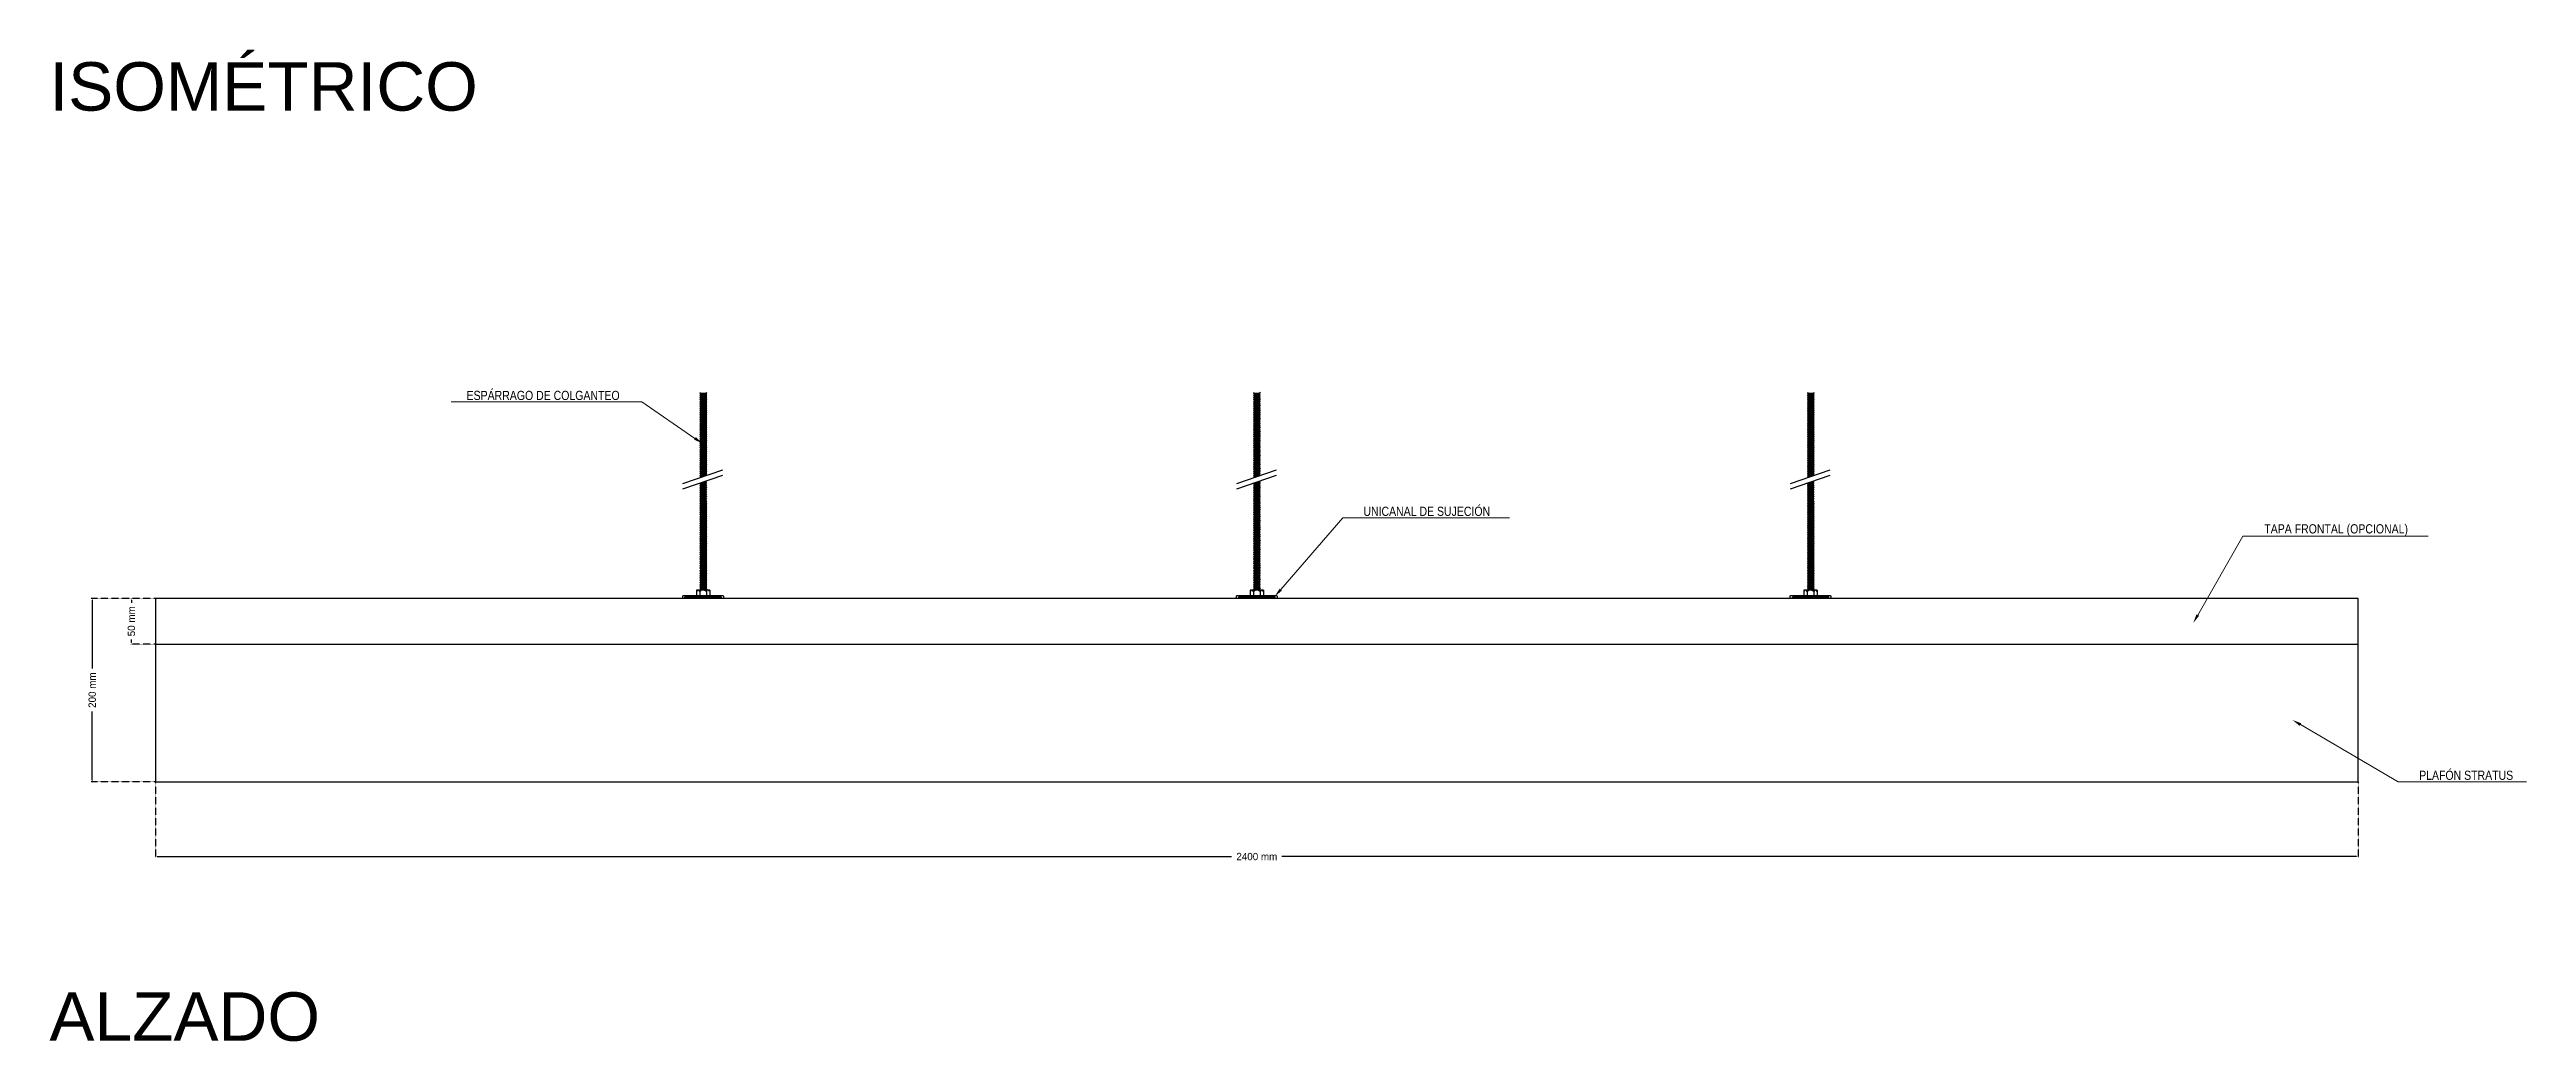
# Model space of a CAD drawing. Header units: millimetres. Extents: x 2538 to 24573, y 4449 to 23799.
# Drawn here: x 14229 to 16927, y 9186 to 10267 of the extents above; entities that cross this region are included whole.
import ezdxf
from ezdxf import colors
from ezdxf.entities.mleader import LeaderData, LeaderLine
from ezdxf.math import Vec2, Vec3

# ---------------------------------------------------------------- set-up
doc = ezdxf.new("R2010")
doc.units = ezdxf.units.MM
doc.header["$PDMODE"] = 3
doc.linetypes.add('HIDDEN', pattern=[0.375, 0.25, -0.125])
doc.layers.add('_HD_tornillo', color=30, linetype='Continuous')
doc.layers.add('HD021_Text', color=2, linetype='Continuous', lineweight=9)
doc.layers.add('Make2D$Visible$Curves', color=7, linetype='Continuous', true_color=0x000000)
doc.layers.add('MEDIDAS', color=1, linetype='Continuous', true_color=0xff0000)
doc.styles.add('Arial Narrow', font='ARIALN.TTF')
doc.styles.add('Default', font='arial.ttf')
doc.dimstyles.new('HD_DIM', dxfattribs={"dimtxt": 8, "dimasz": 2, "dimexe": 1, "dimexo": 0, "dimgap": 2, "dimtad": 0, "dimdec": 0, "dimzin": 0, "dimdsep": 46, "dimtxsty": 'Standard', "dimcen": 0, "dimclrd": 256, "dimclre": 251, "dimclrt": 7, "dimadec": 0, "dimazin": 0, "dimtp": 0.05, "dimtm": 0.05, "dimtfac": 0.6, "dimtdec": 0, "dimtofl": 0, "dimtmove": 0, "dimatfit": 3, "dimfxl": 1, "dimtolj": 2, "dimtzin": 0, "dimarcsym": 0})

msp = doc.modelspace()

# ---------------------------------------------------------------- texts
at = {"layer": 'MEDIDAS', "color": 7, "char_height": 52.76, "width": 808.013, "attachment_point": 4, "style": 'Default'}
for s, insert in [('ISOMÉTRICO', (14228.7, 10226.1)), ('ALZADO', (14228.7, 9213))]:
    msp.add_mtext(s, dxfattribs=dict(at, insert=insert))

# ---------------------------------------------------------------- blocks, each defined once
blk = doc.blocks.new('*D48')
at = {"layer": 'Defpoints', "color": 0, "transparency": 16777216}
for p in [(14344.2, 9668.9), (14275.4, 9468.9), (14344.2, 9468.9)]:
    blk.add_point(p, dxfattribs=at)
at = {"layer": 'MEDIDAS', "color": 251, "linetype": 'HIDDEN', "lineweight": -2, "transparency": 16777216}
for p, q in [((14344.2, 9668.9), (14274.4, 9668.9)), ((14344.2, 9468.9), (14274.4, 9468.9))]:
    blk.add_line(p, q, dxfattribs=at)
at = {"layer": 'MEDIDAS', "lineweight": -2, "transparency": 16777216}
for p, q in [((14275.4, 9666.9), (14275.4, 9592.3)), ((14275.4, 9470.9), (14275.4, 9545.6))]:
    blk.add_line(p, q, dxfattribs=at)
at = {"layer": 'MEDIDAS', "transparency": 16777216}
for points in [[(14275.1, 9666.9), (14275.8, 9666.9), (14275.4, 9668.9)], [(14275.1, 9470.9), (14275.8, 9470.9), (14275.4, 9468.9)]]:
    blk.add_solid(points, dxfattribs=at)
at = {"layer": 'MEDIDAS', "color": 7, "transparency": 16777216, "insert": (14275.4, 9568.9), "char_height": 8, "attachment_point": 5, "rotation": 90}
blk.add_mtext('\\A2;200 mm', dxfattribs=at)
blk = doc.blocks.new('*D49')
at = {"layer": 'Defpoints', "color": 0, "transparency": 16777216}
for p in [(14344.2, 9668.9), (14318.1, 9618.9), (14344.2, 9618.9)]:
    blk.add_point(p, dxfattribs=at)
at = {"layer": 'MEDIDAS', "color": 251, "linetype": 'HIDDEN', "lineweight": -2, "transparency": 16777216}
for p, q in [((14344.2, 9668.9), (14317.1, 9668.9)), ((14344.2, 9618.9), (14317.1, 9618.9))]:
    blk.add_line(p, q, dxfattribs=at)
at = {"layer": 'MEDIDAS', "lineweight": -2, "transparency": 16777216}
for p, q in [((14318.1, 9666.9), (14318.1, 9663.9)), ((14318.1, 9620.9), (14318.1, 9623.9))]:
    blk.add_line(p, q, dxfattribs=at)
at = {"layer": 'MEDIDAS', "transparency": 16777216}
for points in [[(14317.7, 9666.9), (14318.4, 9666.9), (14318.1, 9668.9)], [(14317.7, 9620.9), (14318.4, 9620.9), (14318.1, 9618.9)]]:
    blk.add_solid(points, dxfattribs=at)
at = {"layer": 'MEDIDAS', "color": 7, "transparency": 16777216, "insert": (14318.1, 9643.9), "char_height": 8, "attachment_point": 5, "rotation": 90}
blk.add_mtext('\\A2;50 mm', dxfattribs=at)
blk = doc.blocks.new('*D50')
at = {"layer": 'Defpoints', "color": 0, "transparency": 16777216}
for p in [(14344.2, 9468.9), (16744.2, 9468.9), (16744.2, 9387.6)]:
    blk.add_point(p, dxfattribs=at)
at = {"layer": 'MEDIDAS', "color": 251, "linetype": 'HIDDEN', "lineweight": -2, "transparency": 16777216}
for p, q in [((14344.2, 9468.9), (14344.2, 9386.6)), ((16744.2, 9468.9), (16744.2, 9386.6))]:
    blk.add_line(p, q, dxfattribs=at)
at = {"layer": 'MEDIDAS', "lineweight": -2, "transparency": 16777216}
for p, q in [((14346.2, 9387.6), (15516.8, 9387.6)), ((16742.2, 9387.6), (15571.5, 9387.6))]:
    blk.add_line(p, q, dxfattribs=at)
at = {"layer": 'MEDIDAS', "transparency": 16777216}
for points in [[(14346.2, 9388), (14346.2, 9387.3), (14344.2, 9387.6)], [(16742.2, 9388), (16742.2, 9387.3), (16744.2, 9387.6)]]:
    blk.add_solid(points, dxfattribs=at)
at = {"layer": 'MEDIDAS', "color": 7, "transparency": 16777216, "insert": (15544.2, 9387.6), "char_height": 8, "attachment_point": 5}
blk.add_mtext('\\A2;2400 mm', dxfattribs=at)

# ---------------------------------------------------------------- dimensions: what is measured, and where the dimension line sits
at = {"layer": 'MEDIDAS'}
for base, p2, picture, middle in [((14275.4, 9468.9), (14344.2, 9468.9), '*D48', (14275.4, 9568.9)), ((14318.1, 9618.9), (14344.2, 9618.9), '*D49', (14318.1, 9643.9))]:
    dim = msp.add_linear_dim(base=base, p1=(14344.2, 9668.9), p2=p2, angle=90, text='<> mm', dimstyle='HD_DIM', dxfattribs=at)
    dim.commit()
    dim.dimension.update_dxf_attribs({"geometry": picture, "text_midpoint": middle})
dim = msp.add_linear_dim(base=(16744.2, 9387.6), p1=(14344.2, 9468.9), p2=(16744.2, 9468.9), text='<> mm', dimstyle='HD_DIM', dxfattribs=at)
dim.commit()
dim.dimension.update_dxf_attribs({"geometry": '*D50', "text_midpoint": (15544.2, 9387.6)})

# ---------------------------------------------------------------- linework, layer by layer
at = {"layer": '_HD_tornillo'}
for p, q in [((14938.1, 9893.2), (14937.5, 9892.4)), ((14937.5, 9892.4), (14944.6, 9892.5)), ((14937.5, 9892.4), (14938.1, 9891.7)), ((14938.1, 9890.8), (14937.5, 9890)), ((14937.5, 9890), (14944.6, 9890.2)), ((14937.5, 9890), (14938.1, 9889.3)), ((14938.1, 9888.5), (14937.5, 9887.7)), ((14937.5, 9887.7), (14944.6, 9887.9)), ((14937.5, 9887.7), (14938.1, 9887)), ((14938.1, 9886.2), (14937.5, 9885.4)), ((14937.5, 9885.4), (14944.6, 9885.5)), ((14937.5, 9885.4), (14938.1, 9884.7)), ((14938.1, 9883.8), (14937.5, 9883)), ((14937.5, 9883), (14944.6, 9883.2)), ((14937.5, 9883), (14938.1, 9882.3)), ((14938.1, 9881.4), (14937.5, 9880.6)), ((14937.5, 9880.6), (14944.6, 9880.7)), ((14937.5, 9880.6), (14938.1, 9879.9)), ((14938.1, 9879), (14937.5, 9878.2)), ((14937.5, 9878.2), (14944.6, 9878.3)), ((14937.5, 9878.2), (14938.1, 9877.5)), ((14938.1, 9891.7), (14944.1, 9891.9)), ((14938.1, 9891.7), (14938.1, 9890.8)), ((14938.1, 9890.8), (14944.1, 9891)), ((14938.1, 9889.3), (14944.1, 9889.5)), ((14938.1, 9889.3), (14938.1, 9888.5)), ((14938.1, 9888.5), (14944.1, 9888.8)), ((14938.1, 9887), (14944.1, 9887.3)), ((14938.1, 9887), (14938.1, 9886.2)), ((14938.1, 9886.2), (14944.1, 9886.4)), ((14938.1, 9884.7), (14944.1, 9884.9)), ((14938.1, 9884.7), (14938.1, 9883.8)), ((14938.1, 9883.8), (14944.1, 9884)), ((14938.1, 9882.3), (14944.1, 9882.5)), ((14938.1, 9882.3), (14938.1, 9881.4)), ((14938.1, 9881.4), (14944.1, 9881.6)), ((14938.1, 9879.9), (14944.1, 9880.1)), ((14938.1, 9879.9), (14938.1, 9879)), ((14938.1, 9879), (14944.1, 9879.2)), ((14938.1, 9877.5), (14944.1, 9877.7)), ((14938.1, 9877.5), (14938.1, 9876.6)), ((14944.1, 9893.4), (14944.6, 9892.5)), ((14944.1, 9891.9), (14944.6, 9892.5)), ((14944.1, 9891.9), (14944.1, 9891)), ((14944.1, 9891), (14944.6, 9890.2)), ((14944.1, 9889.5), (14944.6, 9890.2)), ((14944.1, 9889.5), (14944.1, 9888.8)), ((14944.1, 9888.8), (14944.6, 9887.9)), ((14944.1, 9887.3), (14944.6, 9887.9)), ((14944.1, 9887.3), (14944.1, 9886.4)), ((14944.1, 9886.4), (14944.6, 9885.5)), ((14944.1, 9884.9), (14944.6, 9885.5)), ((14944.1, 9884.9), (14944.1, 9884)), ((14944.1, 9884), (14944.6, 9883.2)), ((14944.1, 9882.5), (14944.6, 9883.2)), ((14944.1, 9882.5), (14944.1, 9881.6)), ((14944.1, 9881.6), (14944.6, 9880.7)), ((14944.1, 9880.1), (14944.6, 9880.7)), ((14944.1, 9880.1), (14944.1, 9879.2)), ((14944.1, 9879.2), (14944.6, 9878.3)), ((14944.1, 9877.7), (14944.6, 9878.3)), ((14944.1, 9877.7), (14944.1, 9876.8)), ((15541.3, 9893.2), (15540.7, 9892.4)), ((15540.7, 9892.4), (15547.8, 9892.5)), ((15540.7, 9892.4), (15541.3, 9891.7)), ((15541.3, 9890.8), (15540.7, 9890)), ((15540.7, 9890), (15547.8, 9890.2)), ((15540.7, 9890), (15541.3, 9889.3)), ((15541.3, 9888.5), (15540.7, 9887.7)), ((15540.7, 9887.7), (15547.8, 9887.9)), ((15540.7, 9887.7), (15541.3, 9887)), ((15541.3, 9886.2), (15540.7, 9885.4)), ((15540.7, 9885.4), (15547.8, 9885.5)), ((15540.7, 9885.4), (15541.3, 9884.7)), ((15541.3, 9883.8), (15540.7, 9883)), ((15540.7, 9883), (15547.8, 9883.2)), ((15540.7, 9883), (15541.3, 9882.3)), ((15541.3, 9881.4), (15540.7, 9880.6)), ((15540.7, 9880.6), (15547.8, 9880.7)), ((15540.7, 9880.6), (15541.3, 9879.9)), ((15541.3, 9879), (15540.7, 9878.2)), ((15540.7, 9878.2), (15547.8, 9878.3)), ((15540.7, 9878.2), (15541.3, 9877.5)), ((15541.3, 9891.7), (15547.3, 9891.9)), ((15541.3, 9891.7), (15541.3, 9890.8)), ((15541.3, 9890.8), (15547.3, 9891)), ((15541.3, 9889.3), (15547.3, 9889.5)), ((15541.3, 9889.3), (15541.3, 9888.5)), ((15541.3, 9888.5), (15547.3, 9888.8)), ((15541.3, 9887), (15547.3, 9887.3)), ((15541.3, 9887), (15541.3, 9886.2)), ((15541.3, 9886.2), (15547.3, 9886.4)), ((15541.3, 9884.7), (15547.3, 9884.9)), ((15541.3, 9884.7), (15541.3, 9883.8)), ((15541.3, 9883.8), (15547.3, 9884)), ((15541.3, 9882.3), (15547.3, 9882.5)), ((15541.3, 9882.3), (15541.3, 9881.4)), ((15541.3, 9881.4), (15547.3, 9881.6)), ((15541.3, 9879.9), (15547.3, 9880.1)), ((15541.3, 9879.9), (15541.3, 9879)), ((15541.3, 9879), (15547.3, 9879.2)), ((15541.3, 9877.5), (15547.3, 9877.7)), ((15541.3, 9877.5), (15541.3, 9876.6)), ((15547.3, 9893.4), (15547.8, 9892.5)), ((15547.3, 9891.9), (15547.8, 9892.5)), ((15547.3, 9891.9), (15547.3, 9891)), ((15547.3, 9891), (15547.8, 9890.2)), ((15547.3, 9889.5), (15547.8, 9890.2)), ((15547.3, 9889.5), (15547.3, 9888.8)), ((15547.3, 9888.8), (15547.8, 9887.9)), ((15547.3, 9887.3), (15547.8, 9887.9)), ((15547.3, 9887.3), (15547.3, 9886.4)), ((15547.3, 9886.4), (15547.8, 9885.5)), ((15547.3, 9884.9), (15547.8, 9885.5)), ((15547.3, 9884.9), (15547.3, 9884)), ((15547.3, 9884), (15547.8, 9883.2)), ((15547.3, 9882.5), (15547.8, 9883.2)), ((15547.3, 9882.5), (15547.3, 9881.6)), ((15547.3, 9881.6), (15547.8, 9880.7)), ((15547.3, 9880.1), (15547.8, 9880.7)), ((15547.3, 9880.1), (15547.3, 9879.2)), ((15547.3, 9879.2), (15547.8, 9878.3)), ((15547.3, 9877.7), (15547.8, 9878.3)), ((15547.3, 9877.7), (15547.3, 9876.8)), ((16144.6, 9893.2), (16144, 9892.4)), ((16144, 9892.4), (16151.1, 9892.5)), ((16144, 9892.4), (16144.6, 9891.7)), ((16144.6, 9890.8), (16144, 9890)), ((16144, 9890), (16151.1, 9890.2)), ((16144, 9890), (16144.6, 9889.3)), ((16144.6, 9888.5), (16144, 9887.7)), ((16144, 9887.7), (16151.1, 9887.9)), ((16144, 9887.7), (16144.6, 9887)), ((16144.6, 9886.2), (16144, 9885.4)), ((16144, 9885.4), (16151.1, 9885.5)), ((16144, 9885.4), (16144.6, 9884.7)), ((16144.6, 9883.8), (16144, 9883)), ((16144, 9883), (16151.1, 9883.2)), ((16144, 9883), (16144.6, 9882.3)), ((16144.6, 9881.4), (16144, 9880.6)), ((16144, 9880.6), (16151.1, 9880.7)), ((16144, 9880.6), (16144.6, 9879.9)), ((16144.6, 9879), (16144, 9878.2)), ((16144, 9878.2), (16151.1, 9878.3)), ((16144, 9878.2), (16144.6, 9877.5)), ((16144.6, 9891.7), (16150.6, 9891.9)), ((16144.6, 9891.7), (16144.6, 9890.8)), ((16144.6, 9890.8), (16150.6, 9891)), ((16144.6, 9889.3), (16150.6, 9889.5)), ((16144.6, 9889.3), (16144.6, 9888.5)), ((16144.6, 9888.5), (16150.6, 9888.8)), ((16144.6, 9887), (16150.6, 9887.3)), ((16144.6, 9887), (16144.6, 9886.2)), ((16144.6, 9886.2), (16150.6, 9886.4)), ((16144.6, 9884.7), (16150.6, 9884.9)), ((16144.6, 9884.7), (16144.6, 9883.8)), ((16144.6, 9883.8), (16150.6, 9884)), ((16144.6, 9882.3), (16150.6, 9882.5)), ((16144.6, 9882.3), (16144.6, 9881.4)), ((16144.6, 9881.4), (16150.6, 9881.6)), ((16144.6, 9879.9), (16150.6, 9880.1)), ((16144.6, 9879.9), (16144.6, 9879)), ((16144.6, 9879), (16150.6, 9879.2)), ((16144.6, 9877.5), (16150.6, 9877.7)), ((16144.6, 9877.5), (16144.6, 9876.6)), ((16150.6, 9893.4), (16151.1, 9892.5)), ((16150.6, 9891.9), (16151.1, 9892.5)), ((16150.6, 9891.9), (16150.6, 9891)), ((16150.6, 9891), (16151.1, 9890.2)), ((16150.6, 9889.5), (16151.1, 9890.2)), ((16150.6, 9889.5), (16150.6, 9888.8)), ((16150.6, 9888.8), (16151.1, 9887.9)), ((16150.6, 9887.3), (16151.1, 9887.9)), ((16150.6, 9887.3), (16150.6, 9886.4)), ((16150.6, 9886.4), (16151.1, 9885.5)), ((16150.6, 9884.9), (16151.1, 9885.5)), ((16150.6, 9884.9), (16150.6, 9884)), ((16150.6, 9884), (16151.1, 9883.2)), ((16150.6, 9882.5), (16151.1, 9883.2)), ((16150.6, 9882.5), (16150.6, 9881.6)), ((16150.6, 9881.6), (16151.1, 9880.7)), ((16150.6, 9880.1), (16151.1, 9880.7)), ((16150.6, 9880.1), (16150.6, 9879.2)), ((16150.6, 9879.2), (16151.1, 9878.3)), ((16150.6, 9877.7), (16151.1, 9878.3)), ((16150.6, 9877.7), (16150.6, 9876.8)), ((14938.1, 9876.6), (14937.5, 9875.8)), ((14937.5, 9875.8), (14944.6, 9875.9)), ((14937.5, 9875.8), (14938.1, 9875.1)), ((14938.1, 9874.2), (14937.5, 9873.3)), ((14937.5, 9873.3), (14944.6, 9873.5)), ((14937.5, 9873.3), (14938.1, 9872.7)), ((14938.1, 9871.8), (14937.5, 9871)), ((14937.5, 9871), (14944.6, 9871.1)), ((14937.5, 9871), (14938.1, 9870.3)), ((14938.1, 9869.5), (14937.5, 9868.7)), ((14937.5, 9868.7), (14944.6, 9868.8)), ((14937.5, 9868.7), (14938.1, 9868)), ((14938.1, 9867.1), (14937.5, 9866.3)), ((14937.5, 9866.3), (14944.6, 9866.5)), ((14937.5, 9866.3), (14938.1, 9865.6)), ((14938.1, 9864.8), (14937.5, 9863.9)), ((14937.5, 9863.9), (14944.6, 9864.1)), ((14937.5, 9863.9), (14938.1, 9863.3)), ((14938.1, 9862.5), (14937.5, 9861.7)), ((14937.5, 9861.7), (14944.6, 9861.9)), ((14937.5, 9861.7), (14938.1, 9861)), ((14938.1, 9860), (14937.5, 9859.1)), ((14937.5, 9859.1), (14944.6, 9859.3)), ((14937.5, 9859.1), (14938.1, 9858.5)), ((14938.1, 9857.7), (14937.5, 9856.9)), ((14937.5, 9856.9), (14944.6, 9857)), ((14937.5, 9856.9), (14938.1, 9856.2)), ((14938.1, 9855.3), (14937.5, 9854.5)), ((14937.5, 9854.5), (14944.6, 9854.7)), ((14937.5, 9854.5), (14938.1, 9853.8)), ((14938.1, 9853), (14937.5, 9852.1)), ((14937.5, 9852.1), (14944.6, 9852.3)), ((14937.5, 9852.1), (14938.1, 9851.5)), ((14938.1, 9850.5), (14937.5, 9849.7)), ((14937.5, 9849.7), (14944.6, 9849.9)), ((14938.1, 9876.6), (14944.1, 9876.8)), ((14938.1, 9875.1), (14944.1, 9875.3)), ((14938.1, 9875.1), (14938.1, 9874.2)), ((14938.1, 9874.2), (14944.1, 9874.4)), ((14938.1, 9872.7), (14944.1, 9872.9)), ((14938.1, 9872.7), (14938.1, 9871.8)), ((14938.1, 9871.8), (14944.1, 9872)), ((14938.1, 9870.3), (14944.1, 9870.5)), ((14938.1, 9870.3), (14938.1, 9869.5)), ((14938.1, 9869.5), (14944.1, 9869.7)), ((14938.1, 9868), (14944.1, 9868.2)), ((14938.1, 9868), (14938.1, 9867.1)), ((14938.1, 9867.1), (14944.1, 9867.4)), ((14938.1, 9865.6), (14944.1, 9865.9)), ((14938.1, 9865.6), (14938.1, 9864.8)), ((14938.1, 9864.8), (14944.1, 9865)), ((14938.1, 9863.3), (14944.1, 9863.5)), ((14938.1, 9863.3), (14938.1, 9862.5)), ((14938.1, 9862.5), (14944.1, 9862.7)), ((14938.1, 9861), (14944.1, 9861.2)), ((14938.1, 9861), (14938.1, 9860)), ((14938.1, 9860), (14944.1, 9860.2)), ((14938.1, 9858.5), (14944.1, 9858.7)), ((14938.1, 9858.5), (14938.1, 9857.7)), ((14938.1, 9857.7), (14944.1, 9857.9)), ((14938.1, 9856.2), (14944.1, 9856.4)), ((14938.1, 9856.2), (14938.1, 9855.3)), ((14938.1, 9855.3), (14944.1, 9855.6)), ((14938.1, 9853.8), (14944.1, 9854.1)), ((14938.1, 9853.8), (14938.1, 9853)), ((14938.1, 9853), (14944.1, 9853.2)), ((14938.1, 9851.5), (14944.1, 9851.7)), ((14938.1, 9851.5), (14938.1, 9850.5)), ((14938.1, 9850.5), (14944.1, 9850.8)), ((14944.1, 9876.8), (14944.6, 9875.9)), ((14944.1, 9875.3), (14944.6, 9875.9)), ((14944.1, 9875.3), (14944.1, 9874.4)), ((14944.1, 9874.4), (14944.6, 9873.5)), ((14944.1, 9872.9), (14944.6, 9873.5)), ((14944.1, 9872.9), (14944.1, 9872)), ((14944.1, 9872), (14944.6, 9871.1)), ((14944.1, 9870.5), (14944.6, 9871.1)), ((14944.1, 9870.5), (14944.1, 9869.7)), ((14944.1, 9869.7), (14944.6, 9868.8)), ((14944.1, 9868.2), (14944.6, 9868.8)), ((14944.1, 9868.2), (14944.1, 9867.4)), ((14944.1, 9867.4), (14944.6, 9866.5)), ((14944.1, 9865.9), (14944.6, 9866.5)), ((14944.1, 9865.9), (14944.1, 9865)), ((14944.1, 9865), (14944.6, 9864.1)), ((14944.1, 9863.5), (14944.6, 9864.1)), ((14944.1, 9863.5), (14944.1, 9862.7)), ((14944.1, 9862.7), (14944.6, 9861.9)), ((14944.1, 9861.2), (14944.6, 9861.9)), ((14944.1, 9861.2), (14944.1, 9860.2)), ((14944.1, 9860.2), (14944.6, 9859.3)), ((14944.1, 9858.7), (14944.6, 9859.3)), ((14944.1, 9858.7), (14944.1, 9857.9)), ((14944.1, 9857.9), (14944.6, 9857)), ((14944.1, 9856.4), (14944.6, 9857)), ((14944.1, 9856.4), (14944.1, 9855.6)), ((14944.1, 9855.6), (14944.6, 9854.7)), ((14944.1, 9854.1), (14944.6, 9854.7)), ((14944.1, 9854.1), (14944.1, 9853.2)), ((14944.1, 9853.2), (14944.6, 9852.3)), ((14944.1, 9851.7), (14944.6, 9852.3)), ((14944.1, 9851.7), (14944.1, 9850.8)), ((14944.1, 9850.8), (14944.6, 9849.9)), ((14944.1, 9849.3), (14944.6, 9849.9)), ((15541.3, 9876.6), (15540.7, 9875.8)), ((15540.7, 9875.8), (15547.8, 9875.9)), ((15540.7, 9875.8), (15541.3, 9875.1)), ((15541.3, 9874.2), (15540.7, 9873.3)), ((15540.7, 9873.3), (15547.8, 9873.5)), ((15540.7, 9873.3), (15541.3, 9872.7)), ((15541.3, 9871.8), (15540.7, 9871)), ((15540.7, 9871), (15547.8, 9871.1)), ((15540.7, 9871), (15541.3, 9870.3)), ((15541.3, 9869.5), (15540.7, 9868.7)), ((15540.7, 9868.7), (15547.8, 9868.8)), ((15540.7, 9868.7), (15541.3, 9868)), ((15541.3, 9867.1), (15540.7, 9866.3)), ((15540.7, 9866.3), (15547.8, 9866.5)), ((15540.7, 9866.3), (15541.3, 9865.6)), ((15541.3, 9864.8), (15540.7, 9863.9)), ((15540.7, 9863.9), (15547.8, 9864.1)), ((15540.7, 9863.9), (15541.3, 9863.3)), ((15541.3, 9862.5), (15540.7, 9861.7)), ((15540.7, 9861.7), (15547.8, 9861.9)), ((15540.7, 9861.7), (15541.3, 9861)), ((15541.3, 9860), (15540.7, 9859.1)), ((15540.7, 9859.1), (15547.8, 9859.3)), ((15540.7, 9859.1), (15541.3, 9858.5)), ((15541.3, 9857.7), (15540.7, 9856.9)), ((15540.7, 9856.9), (15547.8, 9857)), ((15540.7, 9856.9), (15541.3, 9856.2)), ((15541.3, 9855.3), (15540.7, 9854.5)), ((15540.7, 9854.5), (15547.8, 9854.7)), ((15540.7, 9854.5), (15541.3, 9853.8)), ((15541.3, 9853), (15540.7, 9852.1)), ((15540.7, 9852.1), (15547.8, 9852.3)), ((15540.7, 9852.1), (15541.3, 9851.5)), ((15541.3, 9850.5), (15540.7, 9849.7)), ((15540.7, 9849.7), (15547.8, 9849.9)), ((15541.3, 9876.6), (15547.3, 9876.8)), ((15541.3, 9875.1), (15547.3, 9875.3)), ((15541.3, 9875.1), (15541.3, 9874.2)), ((15541.3, 9874.2), (15547.3, 9874.4)), ((15541.3, 9872.7), (15547.3, 9872.9)), ((15541.3, 9872.7), (15541.3, 9871.8)), ((15541.3, 9871.8), (15547.3, 9872)), ((15541.3, 9870.3), (15547.3, 9870.5)), ((15541.3, 9870.3), (15541.3, 9869.5)), ((15541.3, 9869.5), (15547.3, 9869.7)), ((15541.3, 9868), (15547.3, 9868.2)), ((15541.3, 9868), (15541.3, 9867.1)), ((15541.3, 9867.1), (15547.3, 9867.4)), ((15541.3, 9865.6), (15547.3, 9865.9)), ((15541.3, 9865.6), (15541.3, 9864.8)), ((15541.3, 9864.8), (15547.3, 9865)), ((15541.3, 9863.3), (15547.3, 9863.5)), ((15541.3, 9863.3), (15541.3, 9862.5)), ((15541.3, 9862.5), (15547.3, 9862.7)), ((15541.3, 9861), (15547.3, 9861.2)), ((15541.3, 9861), (15541.3, 9860)), ((15541.3, 9860), (15547.3, 9860.2)), ((15541.3, 9858.5), (15547.3, 9858.7)), ((15541.3, 9858.5), (15541.3, 9857.7)), ((15541.3, 9857.7), (15547.3, 9857.9)), ((15541.3, 9856.2), (15547.3, 9856.4)), ((15541.3, 9856.2), (15541.3, 9855.3)), ((15541.3, 9855.3), (15547.3, 9855.6)), ((15541.3, 9853.8), (15547.3, 9854.1)), ((15541.3, 9853.8), (15541.3, 9853)), ((15541.3, 9853), (15547.3, 9853.2)), ((15541.3, 9851.5), (15547.3, 9851.7)), ((15541.3, 9851.5), (15541.3, 9850.5)), ((15541.3, 9850.5), (15547.3, 9850.8)), ((15547.3, 9876.8), (15547.8, 9875.9)), ((15547.3, 9875.3), (15547.8, 9875.9)), ((15547.3, 9875.3), (15547.3, 9874.4)), ((15547.3, 9874.4), (15547.8, 9873.5)), ((15547.3, 9872.9), (15547.8, 9873.5)), ((15547.3, 9872.9), (15547.3, 9872)), ((15547.3, 9872), (15547.8, 9871.1)), ((15547.3, 9870.5), (15547.8, 9871.1)), ((15547.3, 9870.5), (15547.3, 9869.7)), ((15547.3, 9869.7), (15547.8, 9868.8)), ((15547.3, 9868.2), (15547.8, 9868.8)), ((15547.3, 9868.2), (15547.3, 9867.4)), ((15547.3, 9867.4), (15547.8, 9866.5)), ((15547.3, 9865.9), (15547.8, 9866.5)), ((15547.3, 9865.9), (15547.3, 9865)), ((15547.3, 9865), (15547.8, 9864.1)), ((15547.3, 9863.5), (15547.8, 9864.1)), ((15547.3, 9863.5), (15547.3, 9862.7)), ((15547.3, 9862.7), (15547.8, 9861.9)), ((15547.3, 9861.2), (15547.8, 9861.9)), ((15547.3, 9861.2), (15547.3, 9860.2)), ((15547.3, 9860.2), (15547.8, 9859.3)), ((15547.3, 9858.7), (15547.8, 9859.3)), ((15547.3, 9858.7), (15547.3, 9857.9)), ((15547.3, 9857.9), (15547.8, 9857)), ((15547.3, 9856.4), (15547.8, 9857)), ((15547.3, 9856.4), (15547.3, 9855.6)), ((15547.3, 9855.6), (15547.8, 9854.7)), ((15547.3, 9854.1), (15547.8, 9854.7)), ((15547.3, 9854.1), (15547.3, 9853.2)), ((15547.3, 9853.2), (15547.8, 9852.3)), ((15547.3, 9851.7), (15547.8, 9852.3)), ((15547.3, 9851.7), (15547.3, 9850.8)), ((15547.3, 9850.8), (15547.8, 9849.9)), ((15547.3, 9849.3), (15547.8, 9849.9)), ((16144.6, 9876.6), (16144, 9875.8)), ((16144, 9875.8), (16151.1, 9875.9)), ((16144, 9875.8), (16144.6, 9875.1)), ((16144.6, 9874.2), (16144, 9873.3)), ((16144, 9873.3), (16151.1, 9873.5)), ((16144, 9873.3), (16144.6, 9872.7)), ((16144.6, 9871.8), (16144, 9871)), ((16144, 9871), (16151.1, 9871.1)), ((16144, 9871), (16144.6, 9870.3)), ((16144.6, 9869.5), (16144, 9868.7)), ((16144, 9868.7), (16151.1, 9868.8)), ((16144, 9868.7), (16144.6, 9868)), ((16144.6, 9867.1), (16144, 9866.3)), ((16144, 9866.3), (16151.1, 9866.5)), ((16144, 9866.3), (16144.6, 9865.6)), ((16144.6, 9864.8), (16144, 9863.9)), ((16144, 9863.9), (16151.1, 9864.1)), ((16144, 9863.9), (16144.6, 9863.3)), ((16144.6, 9862.5), (16144, 9861.7)), ((16144, 9861.7), (16151.1, 9861.9)), ((16144, 9861.7), (16144.6, 9861)), ((16144.6, 9860), (16144, 9859.1)), ((16144, 9859.1), (16151.1, 9859.3)), ((16144, 9859.1), (16144.6, 9858.5)), ((16144.6, 9857.7), (16144, 9856.9)), ((16144, 9856.9), (16151.1, 9857)), ((16144, 9856.9), (16144.6, 9856.2)), ((16144.6, 9855.3), (16144, 9854.5)), ((16144, 9854.5), (16151.1, 9854.7)), ((16144, 9854.5), (16144.6, 9853.8)), ((16144.6, 9853), (16144, 9852.1)), ((16144, 9852.1), (16151.1, 9852.3)), ((16144, 9852.1), (16144.6, 9851.5)), ((16144.6, 9850.5), (16144, 9849.7)), ((16144, 9849.7), (16151.1, 9849.9)), ((16144.6, 9876.6), (16150.6, 9876.8)), ((16144.6, 9875.1), (16150.6, 9875.3)), ((16144.6, 9875.1), (16144.6, 9874.2)), ((16144.6, 9874.2), (16150.6, 9874.4)), ((16144.6, 9872.7), (16150.6, 9872.9)), ((16144.6, 9872.7), (16144.6, 9871.8)), ((16144.6, 9871.8), (16150.6, 9872)), ((16144.6, 9870.3), (16150.6, 9870.5)), ((16144.6, 9870.3), (16144.6, 9869.5)), ((16144.6, 9869.5), (16150.6, 9869.7)), ((16144.6, 9868), (16150.6, 9868.2)), ((16144.6, 9868), (16144.6, 9867.1)), ((16144.6, 9867.1), (16150.6, 9867.4)), ((16144.6, 9865.6), (16150.6, 9865.9)), ((16144.6, 9865.6), (16144.6, 9864.8)), ((16144.6, 9864.8), (16150.6, 9865)), ((16144.6, 9863.3), (16150.6, 9863.5)), ((16144.6, 9863.3), (16144.6, 9862.5)), ((16144.6, 9862.5), (16150.6, 9862.7)), ((16144.6, 9861), (16150.6, 9861.2)), ((16144.6, 9861), (16144.6, 9860)), ((16144.6, 9860), (16150.6, 9860.2)), ((16144.6, 9858.5), (16150.6, 9858.7)), ((16144.6, 9858.5), (16144.6, 9857.7)), ((16144.6, 9857.7), (16150.6, 9857.9)), ((16144.6, 9856.2), (16150.6, 9856.4)), ((16144.6, 9856.2), (16144.6, 9855.3)), ((16144.6, 9855.3), (16150.6, 9855.6)), ((16144.6, 9853.8), (16150.6, 9854.1)), ((16144.6, 9853.8), (16144.6, 9853)), ((16144.6, 9853), (16150.6, 9853.2)), ((16144.6, 9851.5), (16150.6, 9851.7)), ((16144.6, 9851.5), (16144.6, 9850.5)), ((16144.6, 9850.5), (16150.6, 9850.8)), ((16150.6, 9876.8), (16151.1, 9875.9)), ((16150.6, 9875.3), (16151.1, 9875.9)), ((16150.6, 9875.3), (16150.6, 9874.4)), ((16150.6, 9874.4), (16151.1, 9873.5)), ((16150.6, 9872.9), (16151.1, 9873.5)), ((16150.6, 9872.9), (16150.6, 9872)), ((16150.6, 9872), (16151.1, 9871.1)), ((16150.6, 9870.5), (16151.1, 9871.1)), ((16150.6, 9870.5), (16150.6, 9869.7)), ((16150.6, 9869.7), (16151.1, 9868.8)), ((16150.6, 9868.2), (16151.1, 9868.8)), ((16150.6, 9868.2), (16150.6, 9867.4)), ((16150.6, 9867.4), (16151.1, 9866.5)), ((16150.6, 9865.9), (16151.1, 9866.5)), ((16150.6, 9865.9), (16150.6, 9865)), ((16150.6, 9865), (16151.1, 9864.1)), ((16150.6, 9863.5), (16151.1, 9864.1)), ((16150.6, 9863.5), (16150.6, 9862.7)), ((16150.6, 9862.7), (16151.1, 9861.9)), ((16150.6, 9861.2), (16151.1, 9861.9)), ((16150.6, 9861.2), (16150.6, 9860.2)), ((16150.6, 9860.2), (16151.1, 9859.3)), ((16150.6, 9858.7), (16151.1, 9859.3)), ((16150.6, 9858.7), (16150.6, 9857.9)), ((16150.6, 9857.9), (16151.1, 9857)), ((16150.6, 9856.4), (16151.1, 9857)), ((16150.6, 9856.4), (16150.6, 9855.6)), ((16150.6, 9855.6), (16151.1, 9854.7)), ((16150.6, 9854.1), (16151.1, 9854.7)), ((16150.6, 9854.1), (16150.6, 9853.2)), ((16150.6, 9853.2), (16151.1, 9852.3)), ((16150.6, 9851.7), (16151.1, 9852.3)), ((16150.6, 9851.7), (16150.6, 9850.8)), ((16150.6, 9850.8), (16151.1, 9849.9)), ((16150.6, 9849.3), (16151.1, 9849.9)), ((14937.5, 9849.7), (14938.1, 9849)), ((14938.1, 9848.2), (14937.5, 9847.3)), ((14937.5, 9847.3), (14944.6, 9847.5)), ((14937.5, 9847.3), (14938.1, 9846.7)), ((14938.1, 9845.9), (14937.5, 9845.1)), ((14937.5, 9845.1), (14944.6, 9845.2)), ((14937.5, 9845.1), (14938.1, 9844.4)), ((14938.1, 9843.5), (14937.5, 9842.7)), ((14937.5, 9842.7), (14944.6, 9842.9)), ((14937.5, 9842.7), (14938.1, 9842)), ((14938.1, 9841.2), (14937.5, 9840.3)), ((14937.5, 9840.3), (14944.6, 9840.5)), ((14937.5, 9840.3), (14938.1, 9839.7)), ((14938.1, 9838.7), (14937.5, 9837.9)), ((14937.5, 9837.9), (14944.6, 9838.1)), ((14937.5, 9837.9), (14938.1, 9837.2)), ((14938.1, 9836.3), (14937.5, 9835.5)), ((14937.5, 9835.5), (14944.6, 9835.7)), ((14937.5, 9835.5), (14938.1, 9834.8)), ((14938.1, 9833.9), (14937.5, 9833.1)), ((14937.5, 9833.1), (14944.6, 9833.3)), ((14937.5, 9833.1), (14938.1, 9832.4)), ((14938.1, 9831.5), (14937.5, 9830.7)), ((14937.5, 9830.7), (14944.6, 9830.9)), ((14937.5, 9830.7), (14938.1, 9830)), ((14938.1, 9829.1), (14937.5, 9828.3)), ((14937.5, 9828.3), (14944.6, 9828.5)), ((14937.5, 9828.3), (14938.1, 9827.6)), ((14938.1, 9826.8), (14937.5, 9826)), ((14937.5, 9826), (14944.6, 9826.2)), ((14937.5, 9826), (14938.1, 9825.3)), ((14938.1, 9824.5), (14937.5, 9823.7)), ((14937.5, 9823.7), (14944.6, 9823.8)), ((14937.5, 9823.7), (14938.1, 9823)), ((14938.1, 9849), (14944.1, 9849.3)), ((14938.1, 9849), (14938.1, 9848.2)), ((14938.1, 9848.2), (14944.1, 9848.4)), ((14938.1, 9846.7), (14944.1, 9846.9)), ((14938.1, 9846.7), (14938.1, 9845.9)), ((14938.1, 9845.9), (14944.1, 9846.1)), ((14938.1, 9844.4), (14944.1, 9844.6)), ((14938.1, 9844.4), (14938.1, 9843.5)), ((14938.1, 9843.5), (14944.1, 9843.8)), ((14938.1, 9842), (14944.1, 9842.3)), ((14938.1, 9842), (14938.1, 9841.2)), ((14938.1, 9841.2), (14944.1, 9841.4)), ((14938.1, 9839.7), (14944.1, 9839.9)), ((14938.1, 9839.7), (14938.1, 9838.7)), ((14938.1, 9838.7), (14944.1, 9839)), ((14938.1, 9837.2), (14944.1, 9837.5)), ((14938.1, 9837.2), (14938.1, 9836.3)), ((14938.1, 9836.3), (14944.1, 9836.6)), ((14938.1, 9834.8), (14944.1, 9835.1)), ((14938.1, 9834.8), (14938.1, 9833.9)), ((14938.1, 9833.9), (14944.1, 9834.1)), ((14938.1, 9832.4), (14944.1, 9832.7)), ((14938.1, 9832.4), (14938.1, 9831.5)), ((14938.1, 9831.5), (14944.1, 9831.7)), ((14938.1, 9830), (14944.1, 9830.2)), ((14938.1, 9830), (14938.1, 9829.1)), ((14938.1, 9829.1), (14944.1, 9829.4)), ((14938.1, 9827.6), (14944.1, 9827.9)), ((14938.1, 9827.6), (14938.1, 9826.8)), ((14938.1, 9826.8), (14944.1, 9827.1)), ((14938.1, 9825.3), (14944.1, 9825.6)), ((14938.1, 9825.3), (14938.1, 9824.5)), ((14938.1, 9824.5), (14944.1, 9824.7)), ((14938.1, 9823), (14944.1, 9823.2)), ((14938.1, 9823), (14938.1, 9822.1)), ((14944.1, 9849.3), (14944.1, 9848.4)), ((14944.1, 9848.4), (14944.6, 9847.5)), ((14944.1, 9846.9), (14944.6, 9847.5)), ((14944.1, 9846.9), (14944.1, 9846.1)), ((14944.1, 9846.1), (14944.6, 9845.2)), ((14944.1, 9844.6), (14944.6, 9845.2)), ((14944.1, 9844.6), (14944.1, 9843.8)), ((14944.1, 9843.8), (14944.6, 9842.9)), ((14944.1, 9842.3), (14944.6, 9842.9)), ((14944.1, 9842.3), (14944.1, 9841.4)), ((14944.1, 9841.4), (14944.6, 9840.5)), ((14944.1, 9839.9), (14944.6, 9840.5)), ((14944.1, 9839.9), (14944.1, 9839)), ((14944.1, 9839), (14944.6, 9838.1)), ((14944.1, 9837.5), (14944.6, 9838.1)), ((14944.1, 9837.5), (14944.1, 9836.6)), ((14944.1, 9836.6), (14944.6, 9835.7)), ((14944.1, 9835.1), (14944.6, 9835.7)), ((14944.1, 9835.1), (14944.1, 9834.1)), ((14944.1, 9834.2), (14944.6, 9833.3)), ((14944.1, 9832.7), (14944.6, 9833.3)), ((14944.1, 9832.7), (14944.1, 9831.7)), ((14944.1, 9831.7), (14944.6, 9830.9)), ((14944.1, 9830.2), (14944.6, 9830.9)), ((14944.1, 9830.2), (14944.1, 9829.4)), ((14944.1, 9829.4), (14944.6, 9828.5)), ((14944.1, 9827.9), (14944.6, 9828.5)), ((14944.1, 9827.9), (14944.1, 9827.1)), ((14944.1, 9827.1), (14944.6, 9826.2)), ((14944.1, 9825.6), (14944.6, 9826.2)), ((14944.1, 9825.6), (14944.1, 9824.7)), ((14944.1, 9824.7), (14944.6, 9823.8)), ((14944.1, 9823.2), (14944.6, 9823.8)), ((14944.1, 9823.2), (14944.1, 9822.3)), ((15540.7, 9849.7), (15541.3, 9849)), ((15541.3, 9848.2), (15540.7, 9847.3)), ((15540.7, 9847.3), (15547.8, 9847.5)), ((15540.7, 9847.3), (15541.3, 9846.7)), ((15541.3, 9845.9), (15540.7, 9845.1)), ((15540.7, 9845.1), (15547.8, 9845.2)), ((15540.7, 9845.1), (15541.3, 9844.4)), ((15541.3, 9843.5), (15540.7, 9842.7)), ((15540.7, 9842.7), (15547.8, 9842.9)), ((15540.7, 9842.7), (15541.3, 9842)), ((15541.3, 9841.2), (15540.7, 9840.3)), ((15540.7, 9840.3), (15547.8, 9840.5)), ((15540.7, 9840.3), (15541.3, 9839.7)), ((15541.3, 9838.7), (15540.7, 9837.9)), ((15540.7, 9837.9), (15547.8, 9838.1)), ((15540.7, 9837.9), (15541.3, 9837.2)), ((15541.3, 9836.3), (15540.7, 9835.5)), ((15540.7, 9835.5), (15547.8, 9835.7)), ((15540.7, 9835.5), (15541.3, 9834.8)), ((15541.3, 9833.9), (15540.7, 9833.1)), ((15540.7, 9833.1), (15547.8, 9833.3)), ((15540.7, 9833.1), (15541.3, 9832.4)), ((15541.3, 9831.5), (15540.7, 9830.7)), ((15540.7, 9830.7), (15547.8, 9830.9)), ((15540.7, 9830.7), (15541.3, 9830)), ((15541.3, 9829.1), (15540.7, 9828.3)), ((15540.7, 9828.3), (15547.8, 9828.5)), ((15540.7, 9828.3), (15541.3, 9827.6)), ((15541.3, 9826.8), (15540.7, 9826)), ((15540.7, 9826), (15547.8, 9826.2)), ((15540.7, 9826), (15541.3, 9825.3)), ((15541.3, 9824.5), (15540.7, 9823.7)), ((15540.7, 9823.7), (15547.8, 9823.8)), ((15540.7, 9823.7), (15541.3, 9823)), ((15541.3, 9849), (15547.3, 9849.3)), ((15541.3, 9849), (15541.3, 9848.2)), ((15541.3, 9848.2), (15547.3, 9848.4)), ((15541.3, 9846.7), (15547.3, 9846.9)), ((15541.3, 9846.7), (15541.3, 9845.9)), ((15541.3, 9845.9), (15547.3, 9846.1)), ((15541.3, 9844.4), (15547.3, 9844.6)), ((15541.3, 9844.4), (15541.3, 9843.5)), ((15541.3, 9843.5), (15547.3, 9843.8)), ((15541.3, 9842), (15547.3, 9842.3)), ((15541.3, 9842), (15541.3, 9841.2)), ((15541.3, 9841.2), (15547.3, 9841.4)), ((15541.3, 9839.7), (15547.3, 9839.9)), ((15541.3, 9839.7), (15541.3, 9838.7)), ((15541.3, 9838.7), (15547.3, 9839)), ((15541.3, 9837.2), (15547.3, 9837.5)), ((15541.3, 9837.2), (15541.3, 9836.3)), ((15541.3, 9836.3), (15547.3, 9836.6)), ((15541.3, 9834.8), (15547.3, 9835.1)), ((15541.3, 9834.8), (15541.3, 9833.9)), ((15541.3, 9833.9), (15547.3, 9834.1)), ((15541.3, 9832.4), (15547.3, 9832.7)), ((15541.3, 9832.4), (15541.3, 9831.5)), ((15541.3, 9831.5), (15547.3, 9831.7)), ((15541.3, 9830), (15547.3, 9830.2)), ((15541.3, 9830), (15541.3, 9829.1)), ((15541.3, 9829.1), (15547.3, 9829.4)), ((15541.3, 9827.6), (15547.3, 9827.9)), ((15541.3, 9827.6), (15541.3, 9826.8)), ((15541.3, 9826.8), (15547.3, 9827.1)), ((15541.3, 9825.3), (15547.3, 9825.6)), ((15541.3, 9825.3), (15541.3, 9824.5)), ((15541.3, 9824.5), (15547.3, 9824.7)), ((15541.3, 9823), (15547.3, 9823.2)), ((15541.3, 9823), (15541.3, 9822.1)), ((15547.3, 9849.3), (15547.3, 9848.4)), ((15547.3, 9848.4), (15547.8, 9847.5)), ((15547.3, 9846.9), (15547.8, 9847.5)), ((15547.3, 9846.9), (15547.3, 9846.1)), ((15547.3, 9846.1), (15547.8, 9845.2)), ((15547.3, 9844.6), (15547.8, 9845.2)), ((15547.3, 9844.6), (15547.3, 9843.8)), ((15547.3, 9843.8), (15547.8, 9842.9)), ((15547.3, 9842.3), (15547.8, 9842.9)), ((15547.3, 9842.3), (15547.3, 9841.4)), ((15547.3, 9841.4), (15547.8, 9840.5)), ((15547.3, 9839.9), (15547.8, 9840.5)), ((15547.3, 9839.9), (15547.3, 9839)), ((15547.3, 9839), (15547.8, 9838.1)), ((15547.3, 9837.5), (15547.8, 9838.1)), ((15547.3, 9837.5), (15547.3, 9836.6)), ((15547.3, 9836.6), (15547.8, 9835.7)), ((15547.3, 9835.1), (15547.8, 9835.7)), ((15547.3, 9835.1), (15547.3, 9834.1)), ((15547.3, 9834.2), (15547.8, 9833.3)), ((15547.3, 9832.7), (15547.8, 9833.3)), ((15547.3, 9832.7), (15547.3, 9831.7)), ((15547.3, 9831.7), (15547.8, 9830.9)), ((15547.3, 9830.2), (15547.8, 9830.9)), ((15547.3, 9830.2), (15547.3, 9829.4)), ((15547.3, 9829.4), (15547.8, 9828.5)), ((15547.3, 9827.9), (15547.8, 9828.5)), ((15547.3, 9827.9), (15547.3, 9827.1)), ((15547.3, 9827.1), (15547.8, 9826.2)), ((15547.3, 9825.6), (15547.8, 9826.2)), ((15547.3, 9825.6), (15547.3, 9824.7)), ((15547.3, 9824.7), (15547.8, 9823.8)), ((15547.3, 9823.2), (15547.8, 9823.8)), ((15547.3, 9823.2), (15547.3, 9822.3)), ((16144, 9849.7), (16144.6, 9849)), ((16144.6, 9848.2), (16144, 9847.3)), ((16144, 9847.3), (16151.1, 9847.5)), ((16144, 9847.3), (16144.6, 9846.7)), ((16144.6, 9845.9), (16144, 9845.1)), ((16144, 9845.1), (16151.1, 9845.2)), ((16144, 9845.1), (16144.6, 9844.4)), ((16144.6, 9843.5), (16144, 9842.7)), ((16144, 9842.7), (16151.1, 9842.9)), ((16144, 9842.7), (16144.6, 9842)), ((16144.6, 9841.2), (16144, 9840.3)), ((16144, 9840.3), (16151.1, 9840.5)), ((16144, 9840.3), (16144.6, 9839.7)), ((16144.6, 9838.7), (16144, 9837.9)), ((16144, 9837.9), (16151.1, 9838.1)), ((16144, 9837.9), (16144.6, 9837.2)), ((16144.6, 9836.3), (16144, 9835.5)), ((16144, 9835.5), (16151.1, 9835.7)), ((16144, 9835.5), (16144.6, 9834.8)), ((16144.6, 9833.9), (16144, 9833.1)), ((16144, 9833.1), (16151.1, 9833.3)), ((16144, 9833.1), (16144.6, 9832.4)), ((16144.6, 9831.5), (16144, 9830.7)), ((16144, 9830.7), (16151.1, 9830.9)), ((16144, 9830.7), (16144.6, 9830)), ((16144.6, 9829.1), (16144, 9828.3)), ((16144, 9828.3), (16151.1, 9828.5)), ((16144, 9828.3), (16144.6, 9827.6)), ((16144.6, 9826.8), (16144, 9826)), ((16144, 9826), (16151.1, 9826.2)), ((16144, 9826), (16144.6, 9825.3)), ((16144.6, 9824.5), (16144, 9823.7)), ((16144, 9823.7), (16151.1, 9823.8)), ((16144, 9823.7), (16144.6, 9823)), ((16144.6, 9849), (16150.6, 9849.3)), ((16144.6, 9849), (16144.6, 9848.2)), ((16144.6, 9848.2), (16150.6, 9848.4)), ((16144.6, 9846.7), (16150.6, 9846.9)), ((16144.6, 9846.7), (16144.6, 9845.9)), ((16144.6, 9845.9), (16150.6, 9846.1)), ((16144.6, 9844.4), (16150.6, 9844.6)), ((16144.6, 9844.4), (16144.6, 9843.5)), ((16144.6, 9843.5), (16150.6, 9843.8)), ((16144.6, 9842), (16150.6, 9842.3)), ((16144.6, 9842), (16144.6, 9841.2)), ((16144.6, 9841.2), (16150.6, 9841.4)), ((16144.6, 9839.7), (16150.6, 9839.9)), ((16144.6, 9839.7), (16144.6, 9838.7)), ((16144.6, 9838.7), (16150.6, 9839)), ((16144.6, 9837.2), (16150.6, 9837.5)), ((16144.6, 9837.2), (16144.6, 9836.3)), ((16144.6, 9836.3), (16150.6, 9836.6)), ((16144.6, 9834.8), (16150.6, 9835.1)), ((16144.6, 9834.8), (16144.6, 9833.9)), ((16144.6, 9833.9), (16150.6, 9834.1)), ((16144.6, 9832.4), (16150.6, 9832.7)), ((16144.6, 9832.4), (16144.6, 9831.5)), ((16144.6, 9831.5), (16150.6, 9831.7)), ((16144.6, 9830), (16150.6, 9830.2)), ((16144.6, 9830), (16144.6, 9829.1)), ((16144.6, 9829.1), (16150.6, 9829.4)), ((16144.6, 9827.6), (16150.6, 9827.9)), ((16144.6, 9827.6), (16144.6, 9826.8)), ((16144.6, 9826.8), (16150.6, 9827.1)), ((16144.6, 9825.3), (16150.6, 9825.6)), ((16144.6, 9825.3), (16144.6, 9824.5)), ((16144.6, 9824.5), (16150.6, 9824.7)), ((16144.6, 9823), (16150.6, 9823.2)), ((16144.6, 9823), (16144.6, 9822.1)), ((16150.6, 9849.3), (16150.6, 9848.4)), ((16150.6, 9848.4), (16151.1, 9847.5)), ((16150.6, 9846.9), (16151.1, 9847.5)), ((16150.6, 9846.9), (16150.6, 9846.1)), ((16150.6, 9846.1), (16151.1, 9845.2)), ((16150.6, 9844.6), (16151.1, 9845.2)), ((16150.6, 9844.6), (16150.6, 9843.8)), ((16150.6, 9843.8), (16151.1, 9842.9)), ((16150.6, 9842.3), (16151.1, 9842.9)), ((16150.6, 9842.3), (16150.6, 9841.4)), ((16150.6, 9841.4), (16151.1, 9840.5)), ((16150.6, 9839.9), (16151.1, 9840.5)), ((16150.6, 9839.9), (16150.6, 9839)), ((16150.6, 9839), (16151.1, 9838.1)), ((16150.6, 9837.5), (16151.1, 9838.1)), ((16150.6, 9837.5), (16150.6, 9836.6)), ((16150.6, 9836.6), (16151.1, 9835.7)), ((16150.6, 9835.1), (16151.1, 9835.7)), ((16150.6, 9835.1), (16150.6, 9834.1)), ((16150.6, 9834.2), (16151.1, 9833.3)), ((16150.6, 9832.7), (16151.1, 9833.3)), ((16150.6, 9832.7), (16150.6, 9831.7)), ((16150.6, 9831.7), (16151.1, 9830.9)), ((16150.6, 9830.2), (16151.1, 9830.9)), ((16150.6, 9830.2), (16150.6, 9829.4)), ((16150.6, 9829.4), (16151.1, 9828.5)), ((16150.6, 9827.9), (16151.1, 9828.5)), ((16150.6, 9827.9), (16150.6, 9827.1)), ((16150.6, 9827.1), (16151.1, 9826.2)), ((16150.6, 9825.6), (16151.1, 9826.2)), ((16150.6, 9825.6), (16150.6, 9824.7)), ((16150.6, 9824.7), (16151.1, 9823.8)), ((16150.6, 9823.2), (16151.1, 9823.8)), ((16150.6, 9823.2), (16150.6, 9822.3)), ((14919, 9793.9), (14962.5, 9808.9)), ((14919, 9788.2), (14962.5, 9803.2)), ((14938.1, 9822.1), (14937.5, 9821.3)), ((14937.5, 9821.3), (14944.6, 9821.5)), ((14937.5, 9821.3), (14938.1, 9820.6)), ((14938.1, 9819.8), (14937.5, 9819)), ((14937.5, 9819), (14944.6, 9819.2)), ((14937.5, 9819), (14938.1, 9818.3)), ((14938.1, 9817.3), (14937.5, 9816.5)), ((14937.5, 9816.5), (14944.6, 9816.7)), ((14937.5, 9816.5), (14938.1, 9815.8)), ((14938.1, 9815), (14937.5, 9814.2)), ((14937.5, 9814.2), (14944.6, 9814.4)), ((14937.5, 9814.2), (14938.1, 9813.5)), ((14938.1, 9812.7), (14937.5, 9811.9)), ((14937.5, 9811.9), (14944.6, 9812)), ((14937.5, 9811.9), (14938.1, 9811.2)), ((14938.1, 9810.3), (14937.5, 9809.5)), ((14937.5, 9809.5), (14944.6, 9809.7)), ((14937.5, 9809.5), (14938.1, 9808.8)), ((14938.1, 9807.9), (14937.5, 9807.1)), ((14937.5, 9807.1), (14944.6, 9807.2)), ((14937.5, 9807.1), (14938.1, 9806.4)), ((14938.1, 9805.5), (14937.5, 9804.7)), ((14937.5, 9804.7), (14944.6, 9804.9)), ((14937.5, 9804.7), (14938.1, 9804)), ((14938.1, 9803.2), (14937.5, 9802.4)), ((14937.5, 9802.4), (14944.1, 9802.6)), ((14937.5, 9802.4), (14938.1, 9801.7)), ((14938.1, 9800.9), (14937.7, 9800.4)), ((14938.1, 9822.1), (14944.1, 9822.3)), ((14938.1, 9820.6), (14944.1, 9820.8)), ((14938.1, 9820.6), (14938.1, 9819.8)), ((14938.1, 9819.8), (14944.1, 9820.1)), ((14938.1, 9818.3), (14944.1, 9818.6)), ((14938.1, 9818.3), (14938.1, 9817.3)), ((14938.1, 9817.3), (14944.1, 9817.5)), ((14938.1, 9815.8), (14944.1, 9816)), ((14938.1, 9815.8), (14938.1, 9815)), ((14938.1, 9815), (14944.1, 9815.3)), ((14938.1, 9813.5), (14944.1, 9813.8)), ((14938.1, 9813.5), (14938.1, 9812.7)), ((14938.1, 9812.7), (14944.1, 9812.9)), ((14938.1, 9811.2), (14944.1, 9811.4)), ((14938.1, 9811.2), (14938.1, 9810.3)), ((14938.1, 9810.3), (14944.1, 9810.5)), ((14938.1, 9808.8), (14944.1, 9809)), ((14938.1, 9808.8), (14938.1, 9807.9)), ((14938.1, 9807.9), (14944.1, 9808.1)), ((14938.1, 9806.4), (14944.1, 9806.6)), ((14938.1, 9806.4), (14938.1, 9805.5)), ((14938.1, 9805.5), (14944.1, 9805.7)), ((14938.1, 9804), (14944.1, 9804.2)), ((14938.1, 9804), (14938.1, 9803.2)), ((14938.1, 9803.2), (14944.1, 9803.5)), ((14938.1, 9801.7), (14942.1, 9801.9)), ((14938.1, 9801.7), (14938.1, 9800.9)), ((14938.1, 9800.9), (14939.3, 9800.9)), ((14941.2, 9795.9), (14944, 9795.9)), ((14943, 9796.5), (14944.5, 9796.6)), ((14944, 9795.9), (14944.5, 9796.6)), ((14944, 9795.9), (14944, 9795)), ((14944.1, 9822.3), (14944.6, 9821.5)), ((14944.1, 9820.8), (14944.6, 9821.5)), ((14944.1, 9820.8), (14944.1, 9820.1)), ((14944.1, 9820.1), (14944.6, 9819.2)), ((14944.1, 9818.6), (14944.6, 9819.2)), ((14944.1, 9818.6), (14944.1, 9817.5)), ((14944.1, 9817.5), (14944.6, 9816.7)), ((14944.1, 9816), (14944.6, 9816.7)), ((14944.1, 9816), (14944.1, 9815.3)), ((14944.1, 9815.3), (14944.6, 9814.4)), ((14944.1, 9813.8), (14944.6, 9814.4)), ((14944.1, 9813.8), (14944.1, 9812.9)), ((14944.1, 9812.9), (14944.6, 9812)), ((14944.1, 9811.4), (14944.6, 9812)), ((14944.1, 9811.4), (14944.1, 9810.5)), ((14944.1, 9810.5), (14944.6, 9809.7)), ((14944.1, 9809), (14944.6, 9809.7)), ((14944.1, 9809), (14944.1, 9808.1)), ((14944.1, 9808.1), (14944.6, 9807.2)), ((14944.1, 9806.6), (14944.6, 9807.2)), ((14944.1, 9806.6), (14944.1, 9805.7)), ((14944.1, 9805.7), (14944.6, 9804.9)), ((14944.1, 9804.2), (14944.6, 9804.9)), ((14944.1, 9804.2), (14944.1, 9803.5)), ((14944.1, 9803.5), (14944.5, 9802.7)), ((14944.3, 9797), (14944.5, 9796.6)), ((15522.3, 9793.9), (15565.8, 9808.9)), ((15522.3, 9788.2), (15565.8, 9803.2)), ((15541.3, 9822.1), (15540.7, 9821.3)), ((15540.7, 9821.3), (15547.8, 9821.5)), ((15540.7, 9821.3), (15541.3, 9820.6)), ((15541.3, 9819.8), (15540.7, 9819)), ((15540.7, 9819), (15547.8, 9819.2)), ((15540.7, 9819), (15541.3, 9818.3)), ((15541.3, 9817.3), (15540.7, 9816.5)), ((15540.7, 9816.5), (15547.8, 9816.7)), ((15540.7, 9816.5), (15541.3, 9815.8)), ((15541.3, 9815), (15540.7, 9814.2)), ((15540.7, 9814.2), (15547.8, 9814.4)), ((15540.7, 9814.2), (15541.3, 9813.5)), ((15541.3, 9812.7), (15540.7, 9811.9)), ((15540.7, 9811.9), (15547.8, 9812)), ((15540.7, 9811.9), (15541.3, 9811.2)), ((15541.3, 9810.3), (15540.7, 9809.5)), ((15540.7, 9809.5), (15547.8, 9809.7)), ((15540.7, 9809.5), (15541.3, 9808.8)), ((15541.3, 9807.9), (15540.7, 9807.1)), ((15540.7, 9807.1), (15547.8, 9807.2)), ((15540.7, 9807.1), (15541.3, 9806.4)), ((15541.3, 9805.5), (15540.7, 9804.7)), ((15540.7, 9804.7), (15547.8, 9804.9)), ((15540.7, 9804.7), (15541.3, 9804)), ((15541.3, 9803.2), (15540.7, 9802.4)), ((15540.7, 9802.4), (15547.4, 9802.6)), ((15540.7, 9802.4), (15541.3, 9801.7)), ((15541.3, 9800.9), (15541, 9800.4)), ((15541.3, 9822.1), (15547.3, 9822.3)), ((15541.3, 9820.6), (15547.3, 9820.8)), ((15541.3, 9820.6), (15541.3, 9819.8)), ((15541.3, 9819.8), (15547.3, 9820.1)), ((15541.3, 9818.3), (15547.3, 9818.6)), ((15541.3, 9818.3), (15541.3, 9817.3)), ((15541.3, 9817.3), (15547.3, 9817.5)), ((15541.3, 9815.8), (15547.3, 9816)), ((15541.3, 9815.8), (15541.3, 9815)), ((15541.3, 9815), (15547.3, 9815.3)), ((15541.3, 9813.5), (15547.3, 9813.8)), ((15541.3, 9813.5), (15541.3, 9812.7)), ((15541.3, 9812.7), (15547.3, 9812.9)), ((15541.3, 9811.2), (15547.3, 9811.4)), ((15541.3, 9811.2), (15541.3, 9810.3)), ((15541.3, 9810.3), (15547.3, 9810.5)), ((15541.3, 9808.8), (15547.3, 9809)), ((15541.3, 9808.8), (15541.3, 9807.9)), ((15541.3, 9807.9), (15547.3, 9808.1)), ((15541.3, 9806.4), (15547.3, 9806.6)), ((15541.3, 9806.4), (15541.3, 9805.5)), ((15541.3, 9805.5), (15547.3, 9805.7)), ((15541.3, 9804), (15547.3, 9804.2)), ((15541.3, 9804), (15541.3, 9803.2)), ((15541.3, 9803.2), (15547.3, 9803.5)), ((15541.3, 9801.7), (15545.4, 9801.9)), ((15541.3, 9801.7), (15541.3, 9800.9)), ((15541.3, 9800.9), (15542.6, 9800.9)), ((15544.4, 9795.9), (15547.3, 9795.9)), ((15546.3, 9796.5), (15547.8, 9796.6)), ((15547.3, 9822.3), (15547.8, 9821.5)), ((15547.3, 9820.8), (15547.8, 9821.5)), ((15547.3, 9820.8), (15547.3, 9820.1)), ((15547.3, 9820.1), (15547.8, 9819.2)), ((15547.3, 9818.6), (15547.8, 9819.2)), ((15547.3, 9818.6), (15547.3, 9817.5)), ((15547.3, 9817.5), (15547.8, 9816.7)), ((15547.3, 9816), (15547.8, 9816.7)), ((15547.3, 9816), (15547.3, 9815.3)), ((15547.3, 9815.3), (15547.8, 9814.4)), ((15547.3, 9813.8), (15547.8, 9814.4)), ((15547.3, 9813.8), (15547.3, 9812.9)), ((15547.3, 9812.9), (15547.8, 9812)), ((15547.3, 9811.4), (15547.8, 9812)), ((15547.3, 9811.4), (15547.3, 9810.5)), ((15547.3, 9810.5), (15547.8, 9809.7)), ((15547.3, 9809), (15547.8, 9809.7)), ((15547.3, 9809), (15547.3, 9808.1)), ((15547.3, 9808.1), (15547.8, 9807.2)), ((15547.3, 9806.6), (15547.8, 9807.2)), ((15547.3, 9806.6), (15547.3, 9805.7)), ((15547.3, 9805.7), (15547.8, 9804.9)), ((15547.3, 9804.2), (15547.8, 9804.9)), ((15547.3, 9804.2), (15547.3, 9803.5)), ((15547.3, 9803.5), (15547.8, 9802.7)), ((15547.3, 9795.9), (15547.8, 9796.6)), ((15547.3, 9795.9), (15547.3, 9795)), ((15547.6, 9797), (15547.8, 9796.6)), ((16125.5, 9793.9), (16169, 9808.9)), ((16125.5, 9788.2), (16169, 9803.2)), ((16144.6, 9822.1), (16144, 9821.3)), ((16144, 9821.3), (16151.1, 9821.5)), ((16144, 9821.3), (16144.6, 9820.6)), ((16144.6, 9819.8), (16144, 9819)), ((16144, 9819), (16151.1, 9819.2)), ((16144, 9819), (16144.6, 9818.3)), ((16144.6, 9817.3), (16144, 9816.5)), ((16144, 9816.5), (16151.1, 9816.7)), ((16144, 9816.5), (16144.6, 9815.8)), ((16144.6, 9815), (16144, 9814.2)), ((16144, 9814.2), (16151.1, 9814.4)), ((16144, 9814.2), (16144.6, 9813.5)), ((16144.6, 9812.7), (16144, 9811.9)), ((16144, 9811.9), (16151.1, 9812)), ((16144, 9811.9), (16144.6, 9811.2)), ((16144.6, 9810.3), (16144, 9809.5)), ((16144, 9809.5), (16151.1, 9809.7)), ((16144, 9809.5), (16144.6, 9808.8)), ((16144.6, 9807.9), (16144, 9807.1)), ((16144, 9807.1), (16151.1, 9807.2)), ((16144, 9807.1), (16144.6, 9806.4)), ((16144.6, 9805.5), (16144, 9804.7)), ((16144, 9804.7), (16151.1, 9804.9)), ((16144, 9804.7), (16144.6, 9804)), ((16144.6, 9803.2), (16144, 9802.4)), ((16144, 9802.4), (16150.6, 9802.6)), ((16144, 9802.4), (16144.6, 9801.7)), ((16144.6, 9800.9), (16144.2, 9800.4)), ((16144.6, 9822.1), (16150.6, 9822.3)), ((16144.6, 9820.6), (16150.6, 9820.8)), ((16144.6, 9820.6), (16144.6, 9819.8)), ((16144.6, 9819.8), (16150.6, 9820.1)), ((16144.6, 9818.3), (16150.6, 9818.6)), ((16144.6, 9818.3), (16144.6, 9817.3)), ((16144.6, 9817.3), (16150.6, 9817.5)), ((16144.6, 9815.8), (16150.6, 9816)), ((16144.6, 9815.8), (16144.6, 9815)), ((16144.6, 9815), (16150.6, 9815.3)), ((16144.6, 9813.5), (16150.6, 9813.8)), ((16144.6, 9813.5), (16144.6, 9812.7)), ((16144.6, 9812.7), (16150.6, 9812.9)), ((16144.6, 9811.2), (16150.6, 9811.4)), ((16144.6, 9811.2), (16144.6, 9810.3)), ((16144.6, 9810.3), (16150.6, 9810.5)), ((16144.6, 9808.8), (16150.6, 9809)), ((16144.6, 9808.8), (16144.6, 9807.9)), ((16144.6, 9807.9), (16150.6, 9808.1)), ((16144.6, 9806.4), (16150.6, 9806.6)), ((16144.6, 9806.4), (16144.6, 9805.5)), ((16144.6, 9805.5), (16150.6, 9805.7)), ((16144.6, 9804), (16150.6, 9804.2)), ((16144.6, 9804), (16144.6, 9803.2)), ((16144.6, 9803.2), (16150.6, 9803.5)), ((16144.6, 9801.7), (16148.6, 9801.9)), ((16144.6, 9801.7), (16144.6, 9800.9)), ((16144.6, 9800.9), (16145.8, 9800.9)), ((16147.7, 9795.9), (16150.5, 9795.9)), ((16149.5, 9796.5), (16151, 9796.6)), ((16150.5, 9795.9), (16151, 9796.6)), ((16150.5, 9795.9), (16150.5, 9795)), ((16150.6, 9822.3), (16151.1, 9821.5)), ((16150.6, 9820.8), (16151.1, 9821.5)), ((16150.6, 9820.8), (16150.6, 9820.1)), ((16150.6, 9820.1), (16151.1, 9819.2)), ((16150.6, 9818.6), (16151.1, 9819.2)), ((16150.6, 9818.6), (16150.6, 9817.5)), ((16150.6, 9817.5), (16151.1, 9816.7)), ((16150.6, 9816), (16151.1, 9816.7)), ((16150.6, 9816), (16150.6, 9815.3)), ((16150.6, 9815.3), (16151.1, 9814.4)), ((16150.6, 9813.8), (16151.1, 9814.4)), ((16150.6, 9813.8), (16150.6, 9812.9)), ((16150.6, 9812.9), (16151.1, 9812)), ((16150.6, 9811.4), (16151.1, 9812)), ((16150.6, 9811.4), (16150.6, 9810.5)), ((16150.6, 9810.5), (16151.1, 9809.7)), ((16150.6, 9809), (16151.1, 9809.7)), ((16150.6, 9809), (16150.6, 9808.1)), ((16150.6, 9808.1), (16151.1, 9807.2)), ((16150.6, 9806.6), (16151.1, 9807.2)), ((16150.6, 9806.6), (16150.6, 9805.7)), ((16150.6, 9805.7), (16151.1, 9804.9)), ((16150.6, 9804.2), (16151.1, 9804.9)), ((16150.6, 9804.2), (16150.6, 9803.5)), ((16150.6, 9803.5), (16151, 9802.7)), ((16150.8, 9797), (16151, 9796.6)), ((14938, 9794.8), (14937.4, 9794)), ((14937.4, 9794), (14944.5, 9794.1)), ((14937.4, 9794), (14938, 9793.3)), ((14938.1, 9792.4), (14937.5, 9791.5)), ((14937.5, 9791.5), (14944.5, 9791.7)), ((14937.5, 9791.5), (14938.1, 9790.9)), ((14938.1, 9789.9), (14937.5, 9789.1)), ((14937.5, 9789.1), (14944.5, 9789.3)), ((14937.5, 9789.1), (14938.1, 9788.4)), ((14938.1, 9787.5), (14937.5, 9786.7)), ((14937.5, 9786.7), (14944.5, 9786.9)), ((14937.5, 9786.7), (14938.1, 9786)), ((14938.1, 9785.1), (14937.5, 9784.3)), ((14937.5, 9784.3), (14944.5, 9784.4)), ((14937.5, 9784.3), (14938.1, 9783.6)), ((14938.1, 9782.7), (14937.5, 9781.8)), ((14937.5, 9781.8), (14944.5, 9782)), ((14937.5, 9781.8), (14938.1, 9781.2)), ((14938.1, 9780.3), (14937.5, 9779.4)), ((14937.5, 9779.4), (14944.5, 9779.6)), ((14937.5, 9779.4), (14938.1, 9778.8)), ((14938.1, 9777.8), (14937.5, 9777)), ((14937.5, 9777), (14944.5, 9777.2)), ((14937.5, 9777), (14938.1, 9776.3)), ((14938.1, 9775.4), (14937.5, 9774.6)), ((14937.5, 9774.6), (14944.6, 9774.8)), ((14937.5, 9774.6), (14938.1, 9773.9)), ((14938.1, 9773), (14937.5, 9772.2)), ((14937.5, 9772.2), (14944.6, 9772.3)), ((14937.5, 9772.2), (14938.1, 9771.5)), ((14938.1, 9770.6), (14937.5, 9769.8)), ((14937.5, 9769.8), (14944.6, 9769.9)), ((14937.5, 9769.8), (14938.1, 9769.1)), ((14938, 9794.8), (14944, 9795)), ((14938, 9793.3), (14944, 9793.5)), ((14938, 9793.3), (14938, 9792.4)), ((14938.1, 9792.4), (14944, 9792.6)), ((14938.1, 9790.9), (14944, 9791.1)), ((14938.1, 9790.9), (14938.1, 9789.9)), ((14938.1, 9789.9), (14944, 9790.2)), ((14938.1, 9788.4), (14944, 9788.7)), ((14938.1, 9788.4), (14938.1, 9787.5)), ((14938.1, 9787.5), (14944, 9787.7)), ((14938.1, 9786), (14944, 9786.2)), ((14938.1, 9786), (14938.1, 9785.1)), ((14938.1, 9785.1), (14944, 9785.3)), ((14938.1, 9783.6), (14944, 9783.8)), ((14938.1, 9783.6), (14938.1, 9782.7)), ((14938.1, 9782.7), (14944, 9782.9)), ((14938.1, 9781.2), (14944, 9781.4)), ((14938.1, 9781.2), (14938.1, 9780.3)), ((14938.1, 9780.3), (14944, 9780.5)), ((14938.1, 9778.8), (14944, 9779)), ((14938.1, 9778.8), (14938.1, 9777.8)), ((14938.1, 9777.8), (14944, 9778.1)), ((14938.1, 9776.3), (14944, 9776.6)), ((14938.1, 9776.3), (14938.1, 9775.4)), ((14938.1, 9775.4), (14944.1, 9775.6)), ((14938.1, 9773.9), (14944.1, 9774.1)), ((14938.1, 9773.9), (14938.1, 9773)), ((14938.1, 9773), (14944.1, 9773.2)), ((14938.1, 9771.5), (14944.1, 9771.7)), ((14938.1, 9771.5), (14938.1, 9770.6)), ((14938.1, 9770.6), (14944.1, 9770.8)), ((14938.1, 9769.1), (14944.1, 9769.3)), ((14938.1, 9769.1), (14938.1, 9768.2)), ((14944, 9795), (14944.5, 9794.1)), ((14944, 9793.5), (14944.5, 9794.1)), ((14944, 9793.5), (14944, 9792.6)), ((14944, 9791.1), (14944.5, 9791.7)), ((14944, 9791.1), (14944, 9790.2)), ((14944, 9788.7), (14944.5, 9789.3)), ((14944, 9788.7), (14944, 9787.7)), ((14944, 9786.2), (14944.5, 9786.9)), ((14944, 9786.2), (14944, 9785.3)), ((14944, 9783.8), (14944.5, 9784.4)), ((14944, 9783.8), (14944, 9782.9)), ((14944, 9781.4), (14944.5, 9782)), ((14944, 9781.4), (14944, 9780.5)), ((14944, 9779), (14944.5, 9779.6)), ((14944, 9779), (14944, 9778.1)), ((14944, 9776.6), (14944.5, 9777.2)), ((14944, 9776.6), (14944, 9775.6)), ((14944.1, 9792.6), (14944.5, 9791.7)), ((14944.1, 9790.2), (14944.5, 9789.3)), ((14944.1, 9787.7), (14944.5, 9786.9)), ((14944.1, 9785.3), (14944.5, 9784.4)), ((14944.1, 9782.9), (14944.5, 9782)), ((14944.1, 9780.5), (14944.5, 9779.6)), ((14944.1, 9778.1), (14944.5, 9777.2)), ((14944.1, 9775.6), (14944.6, 9774.8)), ((14944.1, 9774.1), (14944.6, 9774.8)), ((14944.1, 9774.1), (14944.1, 9773.2)), ((14944.1, 9773.2), (14944.6, 9772.3)), ((14944.1, 9771.7), (14944.6, 9772.3)), ((14944.1, 9771.7), (14944.1, 9770.8)), ((14944.1, 9770.8), (14944.6, 9769.9)), ((14944.1, 9769.3), (14944.6, 9769.9)), ((14944.1, 9769.3), (14944.1, 9768.4)), ((15541.3, 9794.8), (15540.7, 9794)), ((15540.7, 9794), (15547.8, 9794.1)), ((15540.7, 9794), (15541.3, 9793.3)), ((15541.3, 9792.4), (15540.7, 9791.5)), ((15540.7, 9791.5), (15547.8, 9791.7)), ((15540.7, 9791.5), (15541.3, 9790.9)), ((15541.3, 9789.9), (15540.7, 9789.1)), ((15540.7, 9789.1), (15547.8, 9789.3)), ((15540.7, 9789.1), (15541.3, 9788.4)), ((15541.3, 9787.5), (15540.7, 9786.7)), ((15540.7, 9786.7), (15547.8, 9786.9)), ((15540.7, 9786.7), (15541.3, 9786)), ((15541.3, 9785.1), (15540.7, 9784.3)), ((15540.7, 9784.3), (15547.8, 9784.4)), ((15540.7, 9784.3), (15541.3, 9783.6)), ((15541.3, 9782.7), (15540.7, 9781.8)), ((15540.7, 9781.8), (15547.8, 9782)), ((15540.7, 9781.8), (15541.3, 9781.2)), ((15541.3, 9780.3), (15540.7, 9779.4)), ((15540.7, 9779.4), (15547.8, 9779.6)), ((15540.7, 9779.4), (15541.3, 9778.8)), ((15541.3, 9777.8), (15540.7, 9777)), ((15540.7, 9777), (15547.8, 9777.2)), ((15540.7, 9777), (15541.3, 9776.3)), ((15541.3, 9775.4), (15540.7, 9774.6)), ((15540.7, 9774.6), (15547.8, 9774.8)), ((15540.7, 9774.6), (15541.3, 9773.9)), ((15541.3, 9773), (15540.7, 9772.2)), ((15540.7, 9772.2), (15547.8, 9772.3)), ((15540.7, 9772.2), (15541.3, 9771.5)), ((15541.3, 9770.6), (15540.7, 9769.8)), ((15540.7, 9769.8), (15547.8, 9769.9)), ((15540.7, 9769.8), (15541.3, 9769.1)), ((15541.3, 9794.8), (15547.3, 9795)), ((15541.3, 9793.3), (15547.3, 9793.5)), ((15541.3, 9793.3), (15541.3, 9792.4)), ((15541.3, 9792.4), (15547.3, 9792.6)), ((15541.3, 9790.9), (15547.3, 9791.1)), ((15541.3, 9790.9), (15541.3, 9789.9)), ((15541.3, 9789.9), (15547.3, 9790.2)), ((15541.3, 9788.4), (15547.3, 9788.7)), ((15541.3, 9788.4), (15541.3, 9787.5)), ((15541.3, 9787.5), (15547.3, 9787.7)), ((15541.3, 9786), (15547.3, 9786.2)), ((15541.3, 9786), (15541.3, 9785.1)), ((15541.3, 9785.1), (15547.3, 9785.3)), ((15541.3, 9783.6), (15547.3, 9783.8)), ((15541.3, 9783.6), (15541.3, 9782.7)), ((15541.3, 9782.7), (15547.3, 9782.9)), ((15541.3, 9781.2), (15547.3, 9781.4)), ((15541.3, 9781.2), (15541.3, 9780.3)), ((15541.3, 9780.3), (15547.3, 9780.5)), ((15541.3, 9778.8), (15547.3, 9779)), ((15541.3, 9778.8), (15541.3, 9777.8)), ((15541.3, 9777.8), (15547.3, 9778.1)), ((15541.3, 9776.3), (15547.3, 9776.6)), ((15541.3, 9776.3), (15541.3, 9775.4)), ((15541.3, 9775.4), (15547.3, 9775.6)), ((15541.3, 9773.9), (15547.3, 9774.1)), ((15541.3, 9773.9), (15541.3, 9773)), ((15541.3, 9773), (15547.3, 9773.2)), ((15541.3, 9771.5), (15547.3, 9771.7)), ((15541.3, 9771.5), (15541.3, 9770.6)), ((15541.3, 9770.6), (15547.3, 9770.8)), ((15541.3, 9769.1), (15547.3, 9769.3)), ((15541.3, 9769.1), (15541.3, 9768.2)), ((15547.3, 9795), (15547.8, 9794.1)), ((15547.3, 9793.5), (15547.8, 9794.1)), ((15547.3, 9793.5), (15547.3, 9792.6)), ((15547.3, 9792.6), (15547.8, 9791.7)), ((15547.3, 9791.1), (15547.8, 9791.7)), ((15547.3, 9791.1), (15547.3, 9790.2)), ((15547.3, 9790.2), (15547.8, 9789.3)), ((15547.3, 9788.7), (15547.8, 9789.3)), ((15547.3, 9788.7), (15547.3, 9787.7)), ((15547.3, 9787.7), (15547.8, 9786.9)), ((15547.3, 9786.2), (15547.8, 9786.9)), ((15547.3, 9786.2), (15547.3, 9785.3)), ((15547.3, 9785.3), (15547.8, 9784.4)), ((15547.3, 9783.8), (15547.8, 9784.4)), ((15547.3, 9783.8), (15547.3, 9782.9)), ((15547.3, 9782.9), (15547.8, 9782)), ((15547.3, 9781.4), (15547.8, 9782)), ((15547.3, 9781.4), (15547.3, 9780.5)), ((15547.3, 9780.5), (15547.8, 9779.6)), ((15547.3, 9779), (15547.8, 9779.6)), ((15547.3, 9779), (15547.3, 9778.1)), ((15547.3, 9778.1), (15547.8, 9777.2)), ((15547.3, 9776.6), (15547.8, 9777.2)), ((15547.3, 9776.6), (15547.3, 9775.6)), ((15547.3, 9775.6), (15547.8, 9774.8)), ((15547.3, 9774.1), (15547.8, 9774.8)), ((15547.3, 9774.1), (15547.3, 9773.2)), ((15547.3, 9773.2), (15547.8, 9772.3)), ((15547.3, 9771.7), (15547.8, 9772.3)), ((15547.3, 9771.7), (15547.3, 9770.8)), ((15547.3, 9770.8), (15547.8, 9769.9)), ((15547.3, 9769.3), (15547.8, 9769.9)), ((15547.3, 9769.3), (15547.3, 9768.4)), ((16144.5, 9794.8), (16143.9, 9794)), ((16143.9, 9794), (16151, 9794.1)), ((16143.9, 9794), (16144.5, 9793.3)), ((16144.6, 9792.4), (16144, 9791.5)), ((16144, 9791.5), (16151, 9791.7)), ((16144, 9791.5), (16144.6, 9790.9)), ((16144.6, 9789.9), (16144, 9789.1)), ((16144, 9789.1), (16151, 9789.3)), ((16144, 9789.1), (16144.6, 9788.4)), ((16144.6, 9787.5), (16144, 9786.7)), ((16144, 9786.7), (16151, 9786.9)), ((16144, 9786.7), (16144.6, 9786)), ((16144.6, 9785.1), (16144, 9784.3)), ((16144, 9784.3), (16151, 9784.4)), ((16144, 9784.3), (16144.6, 9783.6)), ((16144.6, 9782.7), (16144, 9781.8)), ((16144, 9781.8), (16151, 9782)), ((16144, 9781.8), (16144.6, 9781.2)), ((16144.6, 9780.3), (16144, 9779.4)), ((16144, 9779.4), (16151, 9779.6)), ((16144, 9779.4), (16144.6, 9778.8)), ((16144.6, 9777.8), (16144, 9777)), ((16144, 9777), (16151, 9777.2)), ((16144, 9777), (16144.6, 9776.3)), ((16144.6, 9775.4), (16144, 9774.6)), ((16144, 9774.6), (16151.1, 9774.8)), ((16144, 9774.6), (16144.6, 9773.9)), ((16144.6, 9773), (16144, 9772.2)), ((16144, 9772.2), (16151.1, 9772.3)), ((16144, 9772.2), (16144.6, 9771.5)), ((16144.6, 9770.6), (16144, 9769.8)), ((16144, 9769.8), (16151.1, 9769.9)), ((16144, 9769.8), (16144.6, 9769.1)), ((16144.5, 9794.8), (16150.5, 9795)), ((16144.5, 9793.3), (16150.5, 9793.5)), ((16144.5, 9793.3), (16144.5, 9792.4)), ((16144.6, 9792.4), (16150.5, 9792.6)), ((16144.6, 9790.9), (16150.5, 9791.1)), ((16144.6, 9790.9), (16144.6, 9789.9)), ((16144.6, 9789.9), (16150.5, 9790.2)), ((16144.6, 9788.4), (16150.5, 9788.7)), ((16144.6, 9788.4), (16144.6, 9787.5)), ((16144.6, 9787.5), (16150.5, 9787.7)), ((16144.6, 9786), (16150.5, 9786.2)), ((16144.6, 9786), (16144.6, 9785.1)), ((16144.6, 9785.1), (16150.5, 9785.3)), ((16144.6, 9783.6), (16150.5, 9783.8)), ((16144.6, 9783.6), (16144.6, 9782.7)), ((16144.6, 9782.7), (16150.5, 9782.9)), ((16144.6, 9781.2), (16150.5, 9781.4)), ((16144.6, 9781.2), (16144.6, 9780.3)), ((16144.6, 9780.3), (16150.5, 9780.5)), ((16144.6, 9778.8), (16150.5, 9779)), ((16144.6, 9778.8), (16144.6, 9777.8)), ((16144.6, 9777.8), (16150.5, 9778.1)), ((16144.6, 9776.3), (16150.5, 9776.6)), ((16144.6, 9776.3), (16144.6, 9775.4)), ((16144.6, 9775.4), (16150.6, 9775.6)), ((16144.6, 9773.9), (16150.6, 9774.1)), ((16144.6, 9773.9), (16144.6, 9773)), ((16144.6, 9773), (16150.6, 9773.2)), ((16144.6, 9771.5), (16150.6, 9771.7)), ((16144.6, 9771.5), (16144.6, 9770.6)), ((16144.6, 9770.6), (16150.6, 9770.8)), ((16144.6, 9769.1), (16150.6, 9769.3)), ((16144.6, 9769.1), (16144.6, 9768.2)), ((16150.5, 9795), (16151, 9794.1)), ((16150.5, 9793.5), (16151, 9794.1)), ((16150.5, 9793.5), (16150.5, 9792.6)), ((16150.5, 9791.1), (16151, 9791.7)), ((16150.5, 9791.1), (16150.5, 9790.2)), ((16150.5, 9788.7), (16151, 9789.3)), ((16150.5, 9788.7), (16150.5, 9787.7)), ((16150.5, 9786.2), (16151, 9786.9)), ((16150.5, 9786.2), (16150.5, 9785.3)), ((16150.5, 9783.8), (16151, 9784.4)), ((16150.5, 9783.8), (16150.5, 9782.9)), ((16150.5, 9781.4), (16151, 9782)), ((16150.5, 9781.4), (16150.5, 9780.5)), ((16150.5, 9779), (16151, 9779.6)), ((16150.5, 9779), (16150.5, 9778.1)), ((16150.5, 9776.6), (16151, 9777.2)), ((16150.5, 9776.6), (16150.5, 9775.6)), ((16150.6, 9792.6), (16151, 9791.7)), ((16150.6, 9790.2), (16151, 9789.3)), ((16150.6, 9787.7), (16151, 9786.9)), ((16150.6, 9785.3), (16151, 9784.4)), ((16150.6, 9782.9), (16151, 9782)), ((16150.6, 9780.5), (16151, 9779.6)), ((16150.6, 9778.1), (16151, 9777.2)), ((16150.6, 9775.6), (16151.1, 9774.8)), ((16150.6, 9774.1), (16151.1, 9774.8)), ((16150.6, 9774.1), (16150.6, 9773.2)), ((16150.6, 9773.2), (16151.1, 9772.3)), ((16150.6, 9771.7), (16151.1, 9772.3)), ((16150.6, 9771.7), (16150.6, 9770.8)), ((16150.6, 9770.8), (16151.1, 9769.9)), ((16150.6, 9769.3), (16151.1, 9769.9)), ((16150.6, 9769.3), (16150.6, 9768.4)), ((14938.1, 9768.2), (14937.5, 9767.3)), ((14937.5, 9767.3), (14944.6, 9767.5)), ((14937.5, 9767.3), (14938.1, 9766.7)), ((14938.1, 9765.7), (14937.5, 9764.9)), ((14937.5, 9764.9), (14944.6, 9765.1)), ((14937.5, 9764.9), (14938.1, 9764.2)), ((14938.1, 9763.3), (14937.5, 9762.5)), ((14937.5, 9762.5), (14944.6, 9762.7)), ((14937.5, 9762.5), (14938.1, 9761.8)), ((14938.1, 9760.9), (14937.5, 9760.1)), ((14937.5, 9760.1), (14944.6, 9760.2)), ((14937.5, 9760.1), (14938.1, 9759.4)), ((14938.1, 9758.5), (14937.5, 9757.7)), ((14937.5, 9757.7), (14944.6, 9757.8)), ((14937.5, 9757.7), (14938.1, 9757)), ((14938.1, 9756), (14937.5, 9755.2)), ((14937.5, 9755.2), (14944.6, 9755.4)), ((14937.5, 9755.2), (14938.1, 9754.5)), ((14938.1, 9753.6), (14937.5, 9752.8)), ((14937.5, 9752.8), (14944.6, 9753)), ((14937.5, 9752.8), (14938.1, 9752.1)), ((14938.1, 9751.2), (14937.5, 9750.4)), ((14937.5, 9750.4), (14944.6, 9750.6)), ((14937.5, 9750.4), (14938.1, 9749.7)), ((14938.1, 9748.8), (14937.5, 9748)), ((14937.5, 9748), (14944.6, 9748.1)), ((14937.5, 9748), (14938.1, 9747.3)), ((14938.1, 9746.4), (14937.5, 9745.5)), ((14937.5, 9745.5), (14944.6, 9745.7)), ((14937.5, 9745.5), (14938.1, 9744.9)), ((14938.1, 9743.9), (14937.5, 9743.1)), ((14937.5, 9743.1), (14944.6, 9743.3)), ((14937.5, 9743.1), (14938.1, 9742.4)), ((14938.1, 9768.2), (14944.1, 9768.4)), ((14938.1, 9766.7), (14944.1, 9766.9)), ((14938.1, 9766.7), (14938.1, 9765.7)), ((14938.1, 9765.7), (14944.1, 9766)), ((14938.1, 9764.2), (14944.1, 9764.5)), ((14938.1, 9764.2), (14938.1, 9763.3)), ((14938.1, 9763.3), (14944.1, 9763.5)), ((14938.1, 9761.8), (14944.1, 9762)), ((14938.1, 9761.8), (14938.1, 9760.9)), ((14938.1, 9760.9), (14944.1, 9761.1)), ((14938.1, 9759.4), (14944.1, 9759.6)), ((14938.1, 9759.4), (14938.1, 9758.5)), ((14938.1, 9758.5), (14944.1, 9758.7)), ((14938.1, 9757), (14944.1, 9757.2)), ((14938.1, 9757), (14938.1, 9756)), ((14938.1, 9756), (14944.1, 9756.3)), ((14938.1, 9754.5), (14944.1, 9754.8)), ((14938.1, 9754.5), (14938.1, 9753.6)), ((14938.1, 9753.6), (14944.1, 9753.9)), ((14938.1, 9752.1), (14944.1, 9752.4)), ((14938.1, 9752.1), (14938.1, 9751.2)), ((14938.1, 9751.2), (14944.1, 9751.4)), ((14938.1, 9749.7), (14944.1, 9749.9)), ((14938.1, 9749.7), (14938.1, 9748.8)), ((14938.1, 9748.8), (14944.1, 9749)), ((14938.1, 9747.3), (14944.1, 9747.5)), ((14938.1, 9747.3), (14938.1, 9746.4)), ((14938.1, 9746.4), (14944.1, 9746.6)), ((14938.1, 9744.9), (14944.1, 9745.1)), ((14938.1, 9744.9), (14938.1, 9743.9)), ((14938.1, 9743.9), (14944.1, 9744.2)), ((14938.1, 9742.4), (14944.1, 9742.7)), ((14938.1, 9742.4), (14938.1, 9741.5)), ((14944.1, 9768.4), (14944.6, 9767.5)), ((14944.1, 9766.9), (14944.6, 9767.5)), ((14944.1, 9766.9), (14944.1, 9766)), ((14944.1, 9766), (14944.6, 9765.1)), ((14944.1, 9764.5), (14944.6, 9765.1)), ((14944.1, 9764.5), (14944.1, 9763.5)), ((14944.1, 9763.5), (14944.6, 9762.7)), ((14944.1, 9762), (14944.6, 9762.7)), ((14944.1, 9762), (14944.1, 9761.1)), ((14944.1, 9761.1), (14944.6, 9760.2)), ((14944.1, 9759.6), (14944.6, 9760.2)), ((14944.1, 9759.6), (14944.1, 9758.7)), ((14944.1, 9758.7), (14944.6, 9757.8)), ((14944.1, 9757.2), (14944.6, 9757.8)), ((14944.1, 9757.2), (14944.1, 9756.3)), ((14944.1, 9756.3), (14944.6, 9755.4)), ((14944.1, 9754.8), (14944.6, 9755.4)), ((14944.1, 9754.8), (14944.1, 9753.9)), ((14944.1, 9753.9), (14944.6, 9753)), ((14944.1, 9752.4), (14944.6, 9753)), ((14944.1, 9752.4), (14944.1, 9751.4)), ((14944.1, 9751.4), (14944.6, 9750.6)), ((14944.1, 9749.9), (14944.6, 9750.6)), ((14944.1, 9749.9), (14944.1, 9749)), ((14944.1, 9749), (14944.6, 9748.1)), ((14944.1, 9747.5), (14944.6, 9748.1)), ((14944.1, 9747.5), (14944.1, 9746.6)), ((14944.1, 9746.6), (14944.6, 9745.7)), ((14944.1, 9745.1), (14944.6, 9745.7)), ((14944.1, 9745.1), (14944.1, 9744.2)), ((14944.1, 9744.2), (14944.6, 9743.3)), ((14944.1, 9742.7), (14944.6, 9743.3)), ((14944.1, 9742.7), (14944.1, 9741.8)), ((15541.3, 9768.2), (15540.7, 9767.3)), ((15540.7, 9767.3), (15547.8, 9767.5)), ((15540.7, 9767.3), (15541.3, 9766.7)), ((15541.3, 9765.7), (15540.7, 9764.9)), ((15540.7, 9764.9), (15547.8, 9765.1)), ((15540.7, 9764.9), (15541.3, 9764.2)), ((15541.3, 9763.3), (15540.7, 9762.5)), ((15540.7, 9762.5), (15547.8, 9762.7)), ((15540.7, 9762.5), (15541.3, 9761.8)), ((15541.3, 9760.9), (15540.7, 9760.1)), ((15540.7, 9760.1), (15547.8, 9760.2)), ((15540.7, 9760.1), (15541.3, 9759.4)), ((15541.3, 9758.5), (15540.7, 9757.7)), ((15540.7, 9757.7), (15547.8, 9757.8)), ((15540.7, 9757.7), (15541.3, 9757)), ((15541.3, 9756), (15540.7, 9755.2)), ((15540.7, 9755.2), (15547.8, 9755.4)), ((15540.7, 9755.2), (15541.3, 9754.5)), ((15541.3, 9753.6), (15540.7, 9752.8)), ((15540.7, 9752.8), (15547.8, 9753)), ((15540.7, 9752.8), (15541.3, 9752.1)), ((15541.3, 9751.2), (15540.7, 9750.4)), ((15540.7, 9750.4), (15547.8, 9750.6)), ((15540.7, 9750.4), (15541.3, 9749.7)), ((15541.3, 9748.8), (15540.7, 9748)), ((15540.7, 9748), (15547.8, 9748.1)), ((15540.7, 9748), (15541.3, 9747.3)), ((15541.3, 9746.4), (15540.7, 9745.5)), ((15540.7, 9745.5), (15547.8, 9745.7)), ((15540.7, 9745.5), (15541.3, 9744.9)), ((15541.3, 9743.9), (15540.7, 9743.1)), ((15540.7, 9743.1), (15547.8, 9743.3)), ((15540.7, 9743.1), (15541.3, 9742.4)), ((15541.3, 9768.2), (15547.3, 9768.4)), ((15541.3, 9766.7), (15547.3, 9766.9)), ((15541.3, 9766.7), (15541.3, 9765.7)), ((15541.3, 9765.7), (15547.3, 9766)), ((15541.3, 9764.2), (15547.3, 9764.5)), ((15541.3, 9764.2), (15541.3, 9763.3)), ((15541.3, 9763.3), (15547.3, 9763.5)), ((15541.3, 9761.8), (15547.3, 9762)), ((15541.3, 9761.8), (15541.3, 9760.9)), ((15541.3, 9760.9), (15547.3, 9761.1)), ((15541.3, 9759.4), (15547.3, 9759.6)), ((15541.3, 9759.4), (15541.3, 9758.5)), ((15541.3, 9758.5), (15547.3, 9758.7)), ((15541.3, 9757), (15547.3, 9757.2)), ((15541.3, 9757), (15541.3, 9756)), ((15541.3, 9756), (15547.3, 9756.3)), ((15541.3, 9754.5), (15547.3, 9754.8)), ((15541.3, 9754.5), (15541.3, 9753.6)), ((15541.3, 9753.6), (15547.3, 9753.9)), ((15541.3, 9752.1), (15547.3, 9752.4)), ((15541.3, 9752.1), (15541.3, 9751.2)), ((15541.3, 9751.2), (15547.3, 9751.4)), ((15541.3, 9749.7), (15547.3, 9749.9)), ((15541.3, 9749.7), (15541.3, 9748.8)), ((15541.3, 9748.8), (15547.3, 9749)), ((15541.3, 9747.3), (15547.3, 9747.5)), ((15541.3, 9747.3), (15541.3, 9746.4)), ((15541.3, 9746.4), (15547.3, 9746.6)), ((15541.3, 9744.9), (15547.3, 9745.1)), ((15541.3, 9744.9), (15541.3, 9743.9)), ((15541.3, 9743.9), (15547.3, 9744.2)), ((15541.3, 9742.4), (15547.3, 9742.7)), ((15541.3, 9742.4), (15541.3, 9741.5)), ((15547.3, 9768.4), (15547.8, 9767.5)), ((15547.3, 9766.9), (15547.8, 9767.5)), ((15547.3, 9766.9), (15547.3, 9766)), ((15547.3, 9766), (15547.8, 9765.1)), ((15547.3, 9764.5), (15547.8, 9765.1)), ((15547.3, 9764.5), (15547.3, 9763.5)), ((15547.3, 9763.5), (15547.8, 9762.7)), ((15547.3, 9762), (15547.8, 9762.7)), ((15547.3, 9762), (15547.3, 9761.1)), ((15547.3, 9761.1), (15547.8, 9760.2)), ((15547.3, 9759.6), (15547.8, 9760.2)), ((15547.3, 9759.6), (15547.3, 9758.7)), ((15547.3, 9758.7), (15547.8, 9757.8)), ((15547.3, 9757.2), (15547.8, 9757.8)), ((15547.3, 9757.2), (15547.3, 9756.3)), ((15547.3, 9756.3), (15547.8, 9755.4)), ((15547.3, 9754.8), (15547.8, 9755.4)), ((15547.3, 9754.8), (15547.3, 9753.9)), ((15547.3, 9753.9), (15547.8, 9753)), ((15547.3, 9752.4), (15547.8, 9753)), ((15547.3, 9752.4), (15547.3, 9751.4)), ((15547.3, 9751.4), (15547.8, 9750.6)), ((15547.3, 9749.9), (15547.8, 9750.6)), ((15547.3, 9749.9), (15547.3, 9749)), ((15547.3, 9749), (15547.8, 9748.1)), ((15547.3, 9747.5), (15547.8, 9748.1)), ((15547.3, 9747.5), (15547.3, 9746.6)), ((15547.3, 9746.6), (15547.8, 9745.7)), ((15547.3, 9745.1), (15547.8, 9745.7)), ((15547.3, 9745.1), (15547.3, 9744.2)), ((15547.3, 9744.2), (15547.8, 9743.3)), ((15547.3, 9742.7), (15547.8, 9743.3)), ((15547.3, 9742.7), (15547.3, 9741.8)), ((16144.6, 9768.2), (16144, 9767.3)), ((16144, 9767.3), (16151.1, 9767.5)), ((16144, 9767.3), (16144.6, 9766.7)), ((16144.6, 9765.7), (16144, 9764.9)), ((16144, 9764.9), (16151.1, 9765.1)), ((16144, 9764.9), (16144.6, 9764.2)), ((16144.6, 9763.3), (16144, 9762.5)), ((16144, 9762.5), (16151.1, 9762.7)), ((16144, 9762.5), (16144.6, 9761.8)), ((16144.6, 9760.9), (16144, 9760.1)), ((16144, 9760.1), (16151.1, 9760.2)), ((16144, 9760.1), (16144.6, 9759.4)), ((16144.6, 9758.5), (16144, 9757.7)), ((16144, 9757.7), (16151.1, 9757.8)), ((16144, 9757.7), (16144.6, 9757)), ((16144.6, 9756), (16144, 9755.2)), ((16144, 9755.2), (16151.1, 9755.4)), ((16144, 9755.2), (16144.6, 9754.5)), ((16144.6, 9753.6), (16144, 9752.8)), ((16144, 9752.8), (16151.1, 9753)), ((16144, 9752.8), (16144.6, 9752.1)), ((16144.6, 9751.2), (16144, 9750.4)), ((16144, 9750.4), (16151.1, 9750.6)), ((16144, 9750.4), (16144.6, 9749.7)), ((16144.6, 9748.8), (16144, 9748)), ((16144, 9748), (16151.1, 9748.1)), ((16144, 9748), (16144.6, 9747.3)), ((16144.6, 9746.4), (16144, 9745.5)), ((16144, 9745.5), (16151.1, 9745.7)), ((16144, 9745.5), (16144.6, 9744.9)), ((16144.6, 9743.9), (16144, 9743.1)), ((16144, 9743.1), (16151.1, 9743.3)), ((16144, 9743.1), (16144.6, 9742.4)), ((16144.6, 9768.2), (16150.6, 9768.4)), ((16144.6, 9766.7), (16150.6, 9766.9)), ((16144.6, 9766.7), (16144.6, 9765.7)), ((16144.6, 9765.7), (16150.6, 9766)), ((16144.6, 9764.2), (16150.6, 9764.5)), ((16144.6, 9764.2), (16144.6, 9763.3)), ((16144.6, 9763.3), (16150.6, 9763.5)), ((16144.6, 9761.8), (16150.6, 9762)), ((16144.6, 9761.8), (16144.6, 9760.9)), ((16144.6, 9760.9), (16150.6, 9761.1)), ((16144.6, 9759.4), (16150.6, 9759.6)), ((16144.6, 9759.4), (16144.6, 9758.5)), ((16144.6, 9758.5), (16150.6, 9758.7)), ((16144.6, 9757), (16150.6, 9757.2)), ((16144.6, 9757), (16144.6, 9756)), ((16144.6, 9756), (16150.6, 9756.3)), ((16144.6, 9754.5), (16150.6, 9754.8)), ((16144.6, 9754.5), (16144.6, 9753.6)), ((16144.6, 9753.6), (16150.6, 9753.9)), ((16144.6, 9752.1), (16150.6, 9752.4)), ((16144.6, 9752.1), (16144.6, 9751.2)), ((16144.6, 9751.2), (16150.6, 9751.4)), ((16144.6, 9749.7), (16150.6, 9749.9)), ((16144.6, 9749.7), (16144.6, 9748.8)), ((16144.6, 9748.8), (16150.6, 9749)), ((16144.6, 9747.3), (16150.6, 9747.5)), ((16144.6, 9747.3), (16144.6, 9746.4)), ((16144.6, 9746.4), (16150.6, 9746.6)), ((16144.6, 9744.9), (16150.6, 9745.1)), ((16144.6, 9744.9), (16144.6, 9743.9)), ((16144.6, 9743.9), (16150.6, 9744.2)), ((16144.6, 9742.4), (16150.6, 9742.7)), ((16144.6, 9742.4), (16144.6, 9741.5)), ((16150.6, 9768.4), (16151.1, 9767.5)), ((16150.6, 9766.9), (16151.1, 9767.5)), ((16150.6, 9766.9), (16150.6, 9766)), ((16150.6, 9766), (16151.1, 9765.1)), ((16150.6, 9764.5), (16151.1, 9765.1)), ((16150.6, 9764.5), (16150.6, 9763.5)), ((16150.6, 9763.5), (16151.1, 9762.7)), ((16150.6, 9762), (16151.1, 9762.7)), ((16150.6, 9762), (16150.6, 9761.1)), ((16150.6, 9761.1), (16151.1, 9760.2)), ((16150.6, 9759.6), (16151.1, 9760.2)), ((16150.6, 9759.6), (16150.6, 9758.7)), ((16150.6, 9758.7), (16151.1, 9757.8)), ((16150.6, 9757.2), (16151.1, 9757.8)), ((16150.6, 9757.2), (16150.6, 9756.3)), ((16150.6, 9756.3), (16151.1, 9755.4)), ((16150.6, 9754.8), (16151.1, 9755.4)), ((16150.6, 9754.8), (16150.6, 9753.9)), ((16150.6, 9753.9), (16151.1, 9753)), ((16150.6, 9752.4), (16151.1, 9753)), ((16150.6, 9752.4), (16150.6, 9751.4)), ((16150.6, 9751.4), (16151.1, 9750.6)), ((16150.6, 9749.9), (16151.1, 9750.6)), ((16150.6, 9749.9), (16150.6, 9749)), ((16150.6, 9749), (16151.1, 9748.1)), ((16150.6, 9747.5), (16151.1, 9748.1)), ((16150.6, 9747.5), (16150.6, 9746.6)), ((16150.6, 9746.6), (16151.1, 9745.7)), ((16150.6, 9745.1), (16151.1, 9745.7)), ((16150.6, 9745.1), (16150.6, 9744.2)), ((16150.6, 9744.2), (16151.1, 9743.3)), ((16150.6, 9742.7), (16151.1, 9743.3)), ((16150.6, 9742.7), (16150.6, 9741.8)), ((14938.1, 9741.5), (14937.5, 9740.7)), ((14937.5, 9740.7), (14944.6, 9740.9)), ((14937.5, 9740.7), (14938.1, 9740)), ((14938.1, 9739.1), (14937.5, 9738.3)), ((14937.5, 9738.3), (14944.6, 9738.5)), ((14937.5, 9738.3), (14938.1, 9737.6)), ((14938.1, 9736.7), (14937.5, 9735.9)), ((14937.5, 9735.9), (14944.6, 9736)), ((14937.5, 9735.9), (14938.1, 9735.2)), ((14938.1, 9734.3), (14937.5, 9733.4)), ((14937.5, 9733.4), (14944.6, 9733.6)), ((14937.5, 9733.4), (14938.1, 9732.8)), ((14938.1, 9731.8), (14937.5, 9731)), ((14937.5, 9731), (14944.6, 9731.2)), ((14937.5, 9731), (14938.1, 9730.4)), ((14938.1, 9729.4), (14937.5, 9728.6)), ((14937.5, 9728.6), (14944.6, 9728.8)), ((14937.5, 9728.6), (14938.1, 9727.9)), ((14938.1, 9727), (14937.5, 9726.2)), ((14937.5, 9726.2), (14944.6, 9726.4)), ((14937.5, 9726.2), (14938.1, 9725.5)), ((14938.1, 9724.6), (14937.5, 9723.8)), ((14937.5, 9723.8), (14944.6, 9723.9)), ((14937.5, 9723.8), (14938.1, 9723.1)), ((14938.1, 9722.2), (14937.5, 9721.3)), ((14937.5, 9721.3), (14944.6, 9721.5)), ((14937.5, 9721.3), (14938.1, 9720.7)), ((14938.1, 9719.7), (14937.5, 9718.9)), ((14937.5, 9718.9), (14944.6, 9719.1)), ((14937.5, 9718.9), (14938.1, 9718.2)), ((14938.1, 9717.3), (14937.5, 9716.5)), ((14937.5, 9716.5), (14944.6, 9716.7)), ((14937.5, 9716.5), (14938.1, 9715.8)), ((14938.1, 9741.5), (14944.1, 9741.8)), ((14938.1, 9740), (14944.1, 9740.3)), ((14938.1, 9740), (14938.1, 9739.1)), ((14938.1, 9739.1), (14944.1, 9739.3)), ((14938.1, 9737.6), (14944.1, 9737.8)), ((14938.1, 9737.6), (14938.1, 9736.7)), ((14938.1, 9736.7), (14944.1, 9736.9)), ((14938.1, 9735.2), (14944.1, 9735.4)), ((14938.1, 9735.2), (14938.1, 9734.3)), ((14938.1, 9734.3), (14944.1, 9734.5)), ((14938.1, 9732.8), (14944.1, 9733)), ((14938.1, 9732.8), (14938.1, 9731.8)), ((14938.1, 9731.8), (14944.1, 9732.1)), ((14938.1, 9730.4), (14944.1, 9730.6)), ((14938.1, 9730.4), (14938.1, 9729.4)), ((14938.1, 9729.4), (14944.1, 9729.6)), ((14938.1, 9727.9), (14944.1, 9728.2)), ((14938.1, 9727.9), (14938.1, 9727)), ((14938.1, 9727), (14944.1, 9727.2)), ((14938.1, 9725.5), (14944.1, 9725.7)), ((14938.1, 9725.5), (14938.1, 9724.6)), ((14938.1, 9724.6), (14944.1, 9724.8)), ((14938.1, 9723.1), (14944.1, 9723.3)), ((14938.1, 9723.1), (14938.1, 9722.2)), ((14938.1, 9722.2), (14944.1, 9722.4)), ((14938.1, 9720.7), (14944.1, 9720.9)), ((14938.1, 9720.7), (14938.1, 9719.7)), ((14938.1, 9719.7), (14944.1, 9720)), ((14938.1, 9718.2), (14944.1, 9718.5)), ((14938.1, 9718.2), (14938.1, 9717.3)), ((14938.1, 9717.3), (14944.1, 9717.5)), ((14938.1, 9715.8), (14944.1, 9716)), ((14938.1, 9715.8), (14938.1, 9714.9)), ((14938.1, 9714.9), (14944.1, 9715.1)), ((14944.1, 9741.8), (14944.6, 9740.9)), ((14944.1, 9740.3), (14944.6, 9740.9)), ((14944.1, 9740.3), (14944.1, 9739.3)), ((14944.1, 9739.3), (14944.6, 9738.5)), ((14944.1, 9737.8), (14944.6, 9738.5)), ((14944.1, 9737.8), (14944.1, 9736.9)), ((14944.1, 9736.9), (14944.6, 9736)), ((14944.1, 9735.4), (14944.6, 9736)), ((14944.1, 9735.4), (14944.1, 9734.5)), ((14944.1, 9734.5), (14944.6, 9733.6)), ((14944.1, 9733), (14944.6, 9733.6)), ((14944.1, 9733), (14944.1, 9732.1)), ((14944.1, 9732.1), (14944.6, 9731.2)), ((14944.1, 9730.6), (14944.6, 9731.2)), ((14944.1, 9730.6), (14944.1, 9729.6)), ((14944.1, 9729.7), (14944.6, 9728.8)), ((14944.1, 9728.2), (14944.6, 9728.8)), ((14944.1, 9728.2), (14944.1, 9727.2)), ((14944.1, 9727.2), (14944.6, 9726.4)), ((14944.1, 9725.7), (14944.6, 9726.4)), ((14944.1, 9725.7), (14944.1, 9724.8)), ((14944.1, 9724.8), (14944.6, 9723.9)), ((14944.1, 9723.3), (14944.6, 9723.9)), ((14944.1, 9723.3), (14944.1, 9722.4)), ((14944.1, 9722.4), (14944.6, 9721.5)), ((14944.1, 9720.9), (14944.6, 9721.5)), ((14944.1, 9720.9), (14944.1, 9720)), ((14944.1, 9720), (14944.6, 9719.1)), ((14944.1, 9718.5), (14944.6, 9719.1)), ((14944.1, 9718.5), (14944.1, 9717.5)), ((14944.1, 9717.5), (14944.6, 9716.7)), ((14944.1, 9716), (14944.6, 9716.7)), ((14944.1, 9716), (14944.1, 9715.1)), ((14944.1, 9715.1), (14944.6, 9714.3)), ((15541.3, 9741.5), (15540.7, 9740.7)), ((15540.7, 9740.7), (15547.8, 9740.9)), ((15540.7, 9740.7), (15541.3, 9740)), ((15541.3, 9739.1), (15540.7, 9738.3)), ((15540.7, 9738.3), (15547.8, 9738.5)), ((15540.7, 9738.3), (15541.3, 9737.6)), ((15541.3, 9736.7), (15540.7, 9735.9)), ((15540.7, 9735.9), (15547.8, 9736)), ((15540.7, 9735.9), (15541.3, 9735.2)), ((15541.3, 9734.3), (15540.7, 9733.4)), ((15540.7, 9733.4), (15547.8, 9733.6)), ((15540.7, 9733.4), (15541.3, 9732.8)), ((15541.3, 9731.8), (15540.7, 9731)), ((15540.7, 9731), (15547.8, 9731.2)), ((15540.7, 9731), (15541.3, 9730.4)), ((15541.3, 9729.4), (15540.7, 9728.6)), ((15540.7, 9728.6), (15547.8, 9728.8)), ((15540.7, 9728.6), (15541.3, 9727.9)), ((15541.3, 9727), (15540.7, 9726.2)), ((15540.7, 9726.2), (15547.8, 9726.4)), ((15540.7, 9726.2), (15541.3, 9725.5)), ((15541.3, 9724.6), (15540.7, 9723.8)), ((15540.7, 9723.8), (15547.8, 9723.9)), ((15540.7, 9723.8), (15541.3, 9723.1)), ((15541.3, 9722.2), (15540.7, 9721.3)), ((15540.7, 9721.3), (15547.8, 9721.5)), ((15540.7, 9721.3), (15541.3, 9720.7)), ((15541.3, 9719.7), (15540.7, 9718.9)), ((15540.7, 9718.9), (15547.8, 9719.1)), ((15540.7, 9718.9), (15541.3, 9718.2)), ((15541.3, 9717.3), (15540.7, 9716.5)), ((15540.7, 9716.5), (15547.8, 9716.7)), ((15540.7, 9716.5), (15541.3, 9715.8)), ((15541.3, 9741.5), (15547.3, 9741.8)), ((15541.3, 9740), (15547.3, 9740.3)), ((15541.3, 9740), (15541.3, 9739.1)), ((15541.3, 9739.1), (15547.3, 9739.3)), ((15541.3, 9737.6), (15547.3, 9737.8)), ((15541.3, 9737.6), (15541.3, 9736.7)), ((15541.3, 9736.7), (15547.3, 9736.9)), ((15541.3, 9735.2), (15547.3, 9735.4)), ((15541.3, 9735.2), (15541.3, 9734.3)), ((15541.3, 9734.3), (15547.3, 9734.5)), ((15541.3, 9732.8), (15547.3, 9733)), ((15541.3, 9732.8), (15541.3, 9731.8)), ((15541.3, 9731.8), (15547.3, 9732.1)), ((15541.3, 9730.4), (15547.3, 9730.6)), ((15541.3, 9730.4), (15541.3, 9729.4)), ((15541.3, 9729.4), (15547.3, 9729.6)), ((15541.3, 9727.9), (15547.3, 9728.2)), ((15541.3, 9727.9), (15541.3, 9727)), ((15541.3, 9727), (15547.3, 9727.2)), ((15541.3, 9725.5), (15547.3, 9725.7)), ((15541.3, 9725.5), (15541.3, 9724.6)), ((15541.3, 9724.6), (15547.3, 9724.8)), ((15541.3, 9723.1), (15547.3, 9723.3)), ((15541.3, 9723.1), (15541.3, 9722.2)), ((15541.3, 9722.2), (15547.3, 9722.4)), ((15541.3, 9720.7), (15547.3, 9720.9)), ((15541.3, 9720.7), (15541.3, 9719.7)), ((15541.3, 9719.7), (15547.3, 9720)), ((15541.3, 9718.2), (15547.3, 9718.5)), ((15541.3, 9718.2), (15541.3, 9717.3)), ((15541.3, 9717.3), (15547.3, 9717.5)), ((15541.3, 9715.8), (15547.3, 9716)), ((15541.3, 9715.8), (15541.3, 9714.9)), ((15541.3, 9714.9), (15547.3, 9715.1)), ((15547.3, 9741.8), (15547.8, 9740.9)), ((15547.3, 9740.3), (15547.8, 9740.9)), ((15547.3, 9740.3), (15547.3, 9739.3)), ((15547.3, 9739.3), (15547.8, 9738.5)), ((15547.3, 9737.8), (15547.8, 9738.5)), ((15547.3, 9737.8), (15547.3, 9736.9)), ((15547.3, 9736.9), (15547.8, 9736)), ((15547.3, 9735.4), (15547.8, 9736)), ((15547.3, 9735.4), (15547.3, 9734.5)), ((15547.3, 9734.5), (15547.8, 9733.6)), ((15547.3, 9733), (15547.8, 9733.6)), ((15547.3, 9733), (15547.3, 9732.1)), ((15547.3, 9732.1), (15547.8, 9731.2)), ((15547.3, 9730.6), (15547.8, 9731.2)), ((15547.3, 9730.6), (15547.3, 9729.6)), ((15547.3, 9729.7), (15547.8, 9728.8)), ((15547.3, 9728.2), (15547.8, 9728.8)), ((15547.3, 9728.2), (15547.3, 9727.2)), ((15547.3, 9727.2), (15547.8, 9726.4)), ((15547.3, 9725.7), (15547.8, 9726.4)), ((15547.3, 9725.7), (15547.3, 9724.8)), ((15547.3, 9724.8), (15547.8, 9723.9)), ((15547.3, 9723.3), (15547.8, 9723.9)), ((15547.3, 9723.3), (15547.3, 9722.4)), ((15547.3, 9722.4), (15547.8, 9721.5)), ((15547.3, 9720.9), (15547.8, 9721.5)), ((15547.3, 9720.9), (15547.3, 9720)), ((15547.3, 9720), (15547.8, 9719.1)), ((15547.3, 9718.5), (15547.8, 9719.1)), ((15547.3, 9718.5), (15547.3, 9717.5)), ((15547.3, 9717.5), (15547.8, 9716.7)), ((15547.3, 9716), (15547.8, 9716.7)), ((15547.3, 9716), (15547.3, 9715.1)), ((15547.3, 9715.1), (15547.8, 9714.3)), ((16144.6, 9741.5), (16144, 9740.7)), ((16144, 9740.7), (16151.1, 9740.9)), ((16144, 9740.7), (16144.6, 9740)), ((16144.6, 9739.1), (16144, 9738.3)), ((16144, 9738.3), (16151.1, 9738.5)), ((16144, 9738.3), (16144.6, 9737.6)), ((16144.6, 9736.7), (16144, 9735.9)), ((16144, 9735.9), (16151.1, 9736)), ((16144, 9735.9), (16144.6, 9735.2)), ((16144.6, 9734.3), (16144, 9733.4)), ((16144, 9733.4), (16151.1, 9733.6)), ((16144, 9733.4), (16144.6, 9732.8)), ((16144.6, 9731.8), (16144, 9731)), ((16144, 9731), (16151.1, 9731.2)), ((16144, 9731), (16144.6, 9730.4)), ((16144.6, 9729.4), (16144, 9728.6)), ((16144, 9728.6), (16151.1, 9728.8)), ((16144, 9728.6), (16144.6, 9727.9)), ((16144.6, 9727), (16144, 9726.2)), ((16144, 9726.2), (16151.1, 9726.4)), ((16144, 9726.2), (16144.6, 9725.5)), ((16144.6, 9724.6), (16144, 9723.8)), ((16144, 9723.8), (16151.1, 9723.9)), ((16144, 9723.8), (16144.6, 9723.1)), ((16144.6, 9722.2), (16144, 9721.3)), ((16144, 9721.3), (16151.1, 9721.5)), ((16144, 9721.3), (16144.6, 9720.7)), ((16144.6, 9719.7), (16144, 9718.9)), ((16144, 9718.9), (16151.1, 9719.1)), ((16144, 9718.9), (16144.6, 9718.2)), ((16144.6, 9717.3), (16144, 9716.5)), ((16144, 9716.5), (16151.1, 9716.7)), ((16144, 9716.5), (16144.6, 9715.8)), ((16144.6, 9741.5), (16150.6, 9741.8)), ((16144.6, 9740), (16150.6, 9740.3)), ((16144.6, 9740), (16144.6, 9739.1)), ((16144.6, 9739.1), (16150.6, 9739.3)), ((16144.6, 9737.6), (16150.6, 9737.8)), ((16144.6, 9737.6), (16144.6, 9736.7)), ((16144.6, 9736.7), (16150.6, 9736.9)), ((16144.6, 9735.2), (16150.6, 9735.4)), ((16144.6, 9735.2), (16144.6, 9734.3)), ((16144.6, 9734.3), (16150.6, 9734.5)), ((16144.6, 9732.8), (16150.6, 9733)), ((16144.6, 9732.8), (16144.6, 9731.8)), ((16144.6, 9731.8), (16150.6, 9732.1)), ((16144.6, 9730.4), (16150.6, 9730.6)), ((16144.6, 9730.4), (16144.6, 9729.4)), ((16144.6, 9729.4), (16150.6, 9729.6)), ((16144.6, 9727.9), (16150.6, 9728.2)), ((16144.6, 9727.9), (16144.6, 9727)), ((16144.6, 9727), (16150.6, 9727.2)), ((16144.6, 9725.5), (16150.6, 9725.7)), ((16144.6, 9725.5), (16144.6, 9724.6)), ((16144.6, 9724.6), (16150.6, 9724.8)), ((16144.6, 9723.1), (16150.6, 9723.3)), ((16144.6, 9723.1), (16144.6, 9722.2)), ((16144.6, 9722.2), (16150.6, 9722.4)), ((16144.6, 9720.7), (16150.6, 9720.9)), ((16144.6, 9720.7), (16144.6, 9719.7)), ((16144.6, 9719.7), (16150.6, 9720)), ((16144.6, 9718.2), (16150.6, 9718.5)), ((16144.6, 9718.2), (16144.6, 9717.3)), ((16144.6, 9717.3), (16150.6, 9717.5)), ((16144.6, 9715.8), (16150.6, 9716)), ((16144.6, 9715.8), (16144.6, 9714.9)), ((16144.6, 9714.9), (16150.6, 9715.1)), ((16150.6, 9741.8), (16151.1, 9740.9)), ((16150.6, 9740.3), (16151.1, 9740.9)), ((16150.6, 9740.3), (16150.6, 9739.3)), ((16150.6, 9739.3), (16151.1, 9738.5)), ((16150.6, 9737.8), (16151.1, 9738.5)), ((16150.6, 9737.8), (16150.6, 9736.9)), ((16150.6, 9736.9), (16151.1, 9736)), ((16150.6, 9735.4), (16151.1, 9736)), ((16150.6, 9735.4), (16150.6, 9734.5)), ((16150.6, 9734.5), (16151.1, 9733.6)), ((16150.6, 9733), (16151.1, 9733.6)), ((16150.6, 9733), (16150.6, 9732.1)), ((16150.6, 9732.1), (16151.1, 9731.2)), ((16150.6, 9730.6), (16151.1, 9731.2)), ((16150.6, 9730.6), (16150.6, 9729.6)), ((16150.6, 9729.7), (16151.1, 9728.8)), ((16150.6, 9728.2), (16151.1, 9728.8)), ((16150.6, 9728.2), (16150.6, 9727.2)), ((16150.6, 9727.2), (16151.1, 9726.4)), ((16150.6, 9725.7), (16151.1, 9726.4)), ((16150.6, 9725.7), (16150.6, 9724.8)), ((16150.6, 9724.8), (16151.1, 9723.9)), ((16150.6, 9723.3), (16151.1, 9723.9)), ((16150.6, 9723.3), (16150.6, 9722.4)), ((16150.6, 9722.4), (16151.1, 9721.5)), ((16150.6, 9720.9), (16151.1, 9721.5)), ((16150.6, 9720.9), (16150.6, 9720)), ((16150.6, 9720), (16151.1, 9719.1)), ((16150.6, 9718.5), (16151.1, 9719.1)), ((16150.6, 9718.5), (16150.6, 9717.5)), ((16150.6, 9717.5), (16151.1, 9716.7)), ((16150.6, 9716), (16151.1, 9716.7)), ((16150.6, 9716), (16150.6, 9715.1)), ((16150.6, 9715.1), (16151.1, 9714.3)), ((14938.1, 9714.9), (14937.5, 9714.1)), ((14937.5, 9714.1), (14944.6, 9714.3)), ((14937.5, 9714.1), (14938.1, 9713.4)), ((14938.1, 9712.5), (14937.5, 9711.7)), ((14937.5, 9711.7), (14944.6, 9711.8)), ((14937.5, 9711.7), (14938.1, 9711)), ((14938.1, 9709.9), (14937.5, 9709.1)), ((14937.5, 9709.1), (14944.6, 9709.3)), ((14937.5, 9709.1), (14938.1, 9708.4)), ((14938.1, 9707.5), (14937.5, 9706.7)), ((14937.5, 9706.7), (14944.6, 9706.8)), ((14937.5, 9706.7), (14938.1, 9706)), ((14938.1, 9705.1), (14937.5, 9704.3)), ((14937.5, 9704.3), (14944.6, 9704.4)), ((14937.5, 9704.3), (14938.1, 9703.6)), ((14938.1, 9702.7), (14937.5, 9701.6)), ((14937.5, 9701.6), (14944.6, 9701.8)), ((14937.5, 9701.6), (14938.1, 9700.9)), ((14938.1, 9699.6), (14937.5, 9698.6)), ((14937.5, 9698.6), (14944.6, 9698.7)), ((14937.5, 9698.6), (14938.1, 9697.9)), ((14938.1, 9696.7), (14937.5, 9695.9)), ((14937.5, 9695.9), (14944.6, 9696.1)), ((14937.5, 9695.9), (14938.1, 9695.2)), ((14938.1, 9694.3), (14937.5, 9693.5)), ((14937.5, 9693.5), (14944.6, 9693.7)), ((14937.5, 9693.5), (14938.1, 9692.8)), ((14938.1, 9691.9), (14937.5, 9691.1)), ((14937.5, 9691.1), (14944.6, 9691.2)), ((14937.5, 9691.1), (14938.1, 9690.4)), ((14938.1, 9689.5), (14937.5, 9688.6)), ((14937.5, 9688.6), (14944.6, 9688.8)), ((14937.5, 9688.6), (14938.1, 9688)), ((14938.1, 9713.4), (14944.1, 9713.6)), ((14938.1, 9713.4), (14938.1, 9712.5)), ((14938.1, 9712.5), (14944.1, 9712.7)), ((14938.1, 9711), (14944.1, 9711.2)), ((14938.1, 9711), (14938.1, 9709.9)), ((14938.1, 9709.9), (14944.1, 9710.2)), ((14938.1, 9708.4), (14944.1, 9708.7)), ((14938.1, 9708.4), (14938.1, 9707.5)), ((14938.1, 9707.5), (14944.1, 9707.7)), ((14938.1, 9706), (14944.1, 9706.2)), ((14938.1, 9706), (14938.1, 9705.1)), ((14938.1, 9705.1), (14944.1, 9705.3)), ((14938.1, 9703.6), (14944.1, 9703.8)), ((14938.1, 9703.6), (14938.1, 9702.7)), ((14938.1, 9702.4), (14944.1, 9702.6)), ((14938.1, 9700.9), (14944.1, 9701.1)), ((14938.1, 9700.9), (14938.1, 9699.6)), ((14938.1, 9699.4), (14944.1, 9699.6)), ((14938.1, 9697.9), (14944.1, 9698.1)), ((14938.1, 9697.9), (14938.1, 9696.7)), ((14938.1, 9696.7), (14944.1, 9697)), ((14938.1, 9695.2), (14944.1, 9695.5)), ((14938.1, 9695.2), (14938.1, 9694.3)), ((14938.1, 9694.3), (14944.1, 9694.5)), ((14938.1, 9692.8), (14944.1, 9693)), ((14938.1, 9692.8), (14938.1, 9691.9)), ((14938.1, 9691.9), (14944.1, 9692.1)), ((14938.1, 9690.4), (14944.1, 9690.6)), ((14938.1, 9690.4), (14938.1, 9689.5)), ((14938.1, 9689.5), (14944.1, 9689.7)), ((14938.1, 9688), (14944.1, 9688.2)), ((14938.1, 9688), (14938.1, 9687)), ((14944.1, 9713.6), (14944.6, 9714.3)), ((14944.1, 9713.6), (14944.1, 9712.7)), ((14944.1, 9712.7), (14944.6, 9711.8)), ((14944.1, 9711.2), (14944.6, 9711.8)), ((14944.1, 9711.2), (14944.1, 9710.2)), ((14944.1, 9710.2), (14944.6, 9709.3)), ((14944.1, 9708.7), (14944.6, 9709.3)), ((14944.1, 9708.7), (14944.1, 9707.7)), ((14944.1, 9707.7), (14944.6, 9706.8)), ((14944.1, 9706.2), (14944.6, 9706.8)), ((14944.1, 9706.2), (14944.1, 9705.3)), ((14944.1, 9705.3), (14944.6, 9704.4)), ((14944.1, 9703.8), (14944.6, 9704.4)), ((14944.1, 9703.8), (14944.1, 9702.9)), ((14944.1, 9702.9), (14944.6, 9701.8)), ((14944.1, 9701.1), (14944.6, 9701.8)), ((14944.1, 9701.1), (14944.1, 9699.8)), ((14944.1, 9699.8), (14944.6, 9698.7)), ((14944.1, 9698.1), (14944.6, 9698.7)), ((14944.1, 9698.1), (14944.1, 9697)), ((14944.1, 9697), (14944.6, 9696.1)), ((14944.1, 9695.5), (14944.6, 9696.1)), ((14944.1, 9695.5), (14944.1, 9694.5)), ((14944.1, 9694.5), (14944.6, 9693.7)), ((14944.1, 9693), (14944.6, 9693.7)), ((14944.1, 9693), (14944.1, 9692.1)), ((14944.1, 9692.1), (14944.6, 9691.2)), ((14944.1, 9690.6), (14944.6, 9691.2)), ((14944.1, 9690.6), (14944.1, 9689.7)), ((14944.1, 9689.7), (14944.6, 9688.8)), ((14944.1, 9688.2), (14944.6, 9688.8)), ((14944.1, 9688.2), (14944.1, 9687.3)), ((15541.3, 9714.9), (15540.7, 9714.1)), ((15540.7, 9714.1), (15547.8, 9714.3)), ((15540.7, 9714.1), (15541.3, 9713.4)), ((15541.3, 9712.5), (15540.7, 9711.7)), ((15540.7, 9711.7), (15547.8, 9711.8)), ((15540.7, 9711.7), (15541.3, 9711)), ((15541.3, 9709.9), (15540.7, 9709.1)), ((15540.7, 9709.1), (15547.8, 9709.3)), ((15540.7, 9709.1), (15541.3, 9708.4)), ((15541.3, 9707.5), (15540.7, 9706.7)), ((15540.7, 9706.7), (15547.8, 9706.8)), ((15540.7, 9706.7), (15541.3, 9706)), ((15541.3, 9705.1), (15540.7, 9704.3)), ((15540.7, 9704.3), (15547.8, 9704.4)), ((15540.7, 9704.3), (15541.3, 9703.6)), ((15541.3, 9702.7), (15540.7, 9701.6)), ((15540.7, 9701.6), (15547.8, 9701.8)), ((15540.7, 9701.6), (15541.3, 9700.9)), ((15541.3, 9699.6), (15540.7, 9698.6)), ((15540.7, 9698.6), (15547.8, 9698.7)), ((15540.7, 9698.6), (15541.3, 9697.9)), ((15541.3, 9696.7), (15540.7, 9695.9)), ((15540.7, 9695.9), (15547.8, 9696.1)), ((15540.7, 9695.9), (15541.3, 9695.2)), ((15541.3, 9694.3), (15540.7, 9693.5)), ((15540.7, 9693.5), (15547.8, 9693.7)), ((15540.7, 9693.5), (15541.3, 9692.8)), ((15541.3, 9691.9), (15540.7, 9691.1)), ((15540.7, 9691.1), (15547.8, 9691.2)), ((15540.7, 9691.1), (15541.3, 9690.4)), ((15541.3, 9689.5), (15540.7, 9688.6)), ((15540.7, 9688.6), (15547.8, 9688.8)), ((15540.7, 9688.6), (15541.3, 9688)), ((15541.3, 9713.4), (15547.3, 9713.6)), ((15541.3, 9713.4), (15541.3, 9712.5)), ((15541.3, 9712.5), (15547.3, 9712.7)), ((15541.3, 9711), (15547.3, 9711.2)), ((15541.3, 9711), (15541.3, 9709.9)), ((15541.3, 9709.9), (15547.3, 9710.2)), ((15541.3, 9708.4), (15547.3, 9708.7)), ((15541.3, 9708.4), (15541.3, 9707.5)), ((15541.3, 9707.5), (15547.3, 9707.7)), ((15541.3, 9706), (15547.3, 9706.2)), ((15541.3, 9706), (15541.3, 9705.1)), ((15541.3, 9705.1), (15547.3, 9705.3)), ((15541.3, 9703.6), (15547.3, 9703.8)), ((15541.3, 9703.6), (15541.3, 9702.7)), ((15541.3, 9702.4), (15547.3, 9702.6)), ((15541.3, 9700.9), (15547.3, 9701.1)), ((15541.3, 9700.9), (15541.3, 9699.6)), ((15541.3, 9699.4), (15547.3, 9699.6)), ((15541.3, 9697.9), (15547.3, 9698.1)), ((15541.3, 9697.9), (15541.3, 9696.7)), ((15541.3, 9696.7), (15547.3, 9697)), ((15541.3, 9695.2), (15547.3, 9695.5)), ((15541.3, 9695.2), (15541.3, 9694.3)), ((15541.3, 9694.3), (15547.3, 9694.5)), ((15541.3, 9692.8), (15547.3, 9693)), ((15541.3, 9692.8), (15541.3, 9691.9)), ((15541.3, 9691.9), (15547.3, 9692.1)), ((15541.3, 9690.4), (15547.3, 9690.6)), ((15541.3, 9690.4), (15541.3, 9689.5)), ((15541.3, 9689.5), (15547.3, 9689.7)), ((15541.3, 9688), (15547.3, 9688.2)), ((15541.3, 9688), (15541.3, 9687)), ((15547.3, 9713.6), (15547.8, 9714.3)), ((15547.3, 9713.6), (15547.3, 9712.7)), ((15547.3, 9712.7), (15547.8, 9711.8)), ((15547.3, 9711.2), (15547.8, 9711.8)), ((15547.3, 9711.2), (15547.3, 9710.2)), ((15547.3, 9710.2), (15547.8, 9709.3)), ((15547.3, 9708.7), (15547.8, 9709.3)), ((15547.3, 9708.7), (15547.3, 9707.7)), ((15547.3, 9707.7), (15547.8, 9706.8)), ((15547.3, 9706.2), (15547.8, 9706.8)), ((15547.3, 9706.2), (15547.3, 9705.3)), ((15547.3, 9705.3), (15547.8, 9704.4)), ((15547.3, 9703.8), (15547.8, 9704.4)), ((15547.3, 9703.8), (15547.3, 9702.9)), ((15547.3, 9702.9), (15547.8, 9701.8)), ((15547.3, 9701.1), (15547.8, 9701.8)), ((15547.3, 9701.1), (15547.3, 9699.8)), ((15547.3, 9699.8), (15547.8, 9698.7)), ((15547.3, 9698.1), (15547.8, 9698.7)), ((15547.3, 9698.1), (15547.3, 9697)), ((15547.3, 9697), (15547.8, 9696.1)), ((15547.3, 9695.5), (15547.8, 9696.1)), ((15547.3, 9695.5), (15547.3, 9694.5)), ((15547.3, 9694.5), (15547.8, 9693.7)), ((15547.3, 9693), (15547.8, 9693.7)), ((15547.3, 9693), (15547.3, 9692.1)), ((15547.3, 9692.1), (15547.8, 9691.2)), ((15547.3, 9690.6), (15547.8, 9691.2)), ((15547.3, 9690.6), (15547.3, 9689.7)), ((15547.3, 9689.7), (15547.8, 9688.8)), ((15547.3, 9688.2), (15547.8, 9688.8)), ((15547.3, 9688.2), (15547.3, 9687.3)), ((16144.6, 9714.9), (16144, 9714.1)), ((16144, 9714.1), (16151.1, 9714.3)), ((16144, 9714.1), (16144.6, 9713.4)), ((16144.6, 9712.5), (16144, 9711.7)), ((16144, 9711.7), (16151.1, 9711.8)), ((16144, 9711.7), (16144.6, 9711)), ((16144.6, 9709.9), (16144, 9709.1)), ((16144, 9709.1), (16151.1, 9709.3)), ((16144, 9709.1), (16144.6, 9708.4)), ((16144.6, 9707.5), (16144, 9706.7)), ((16144, 9706.7), (16151.1, 9706.8)), ((16144, 9706.7), (16144.6, 9706)), ((16144.6, 9705.1), (16144, 9704.3)), ((16144, 9704.3), (16151.1, 9704.4)), ((16144, 9704.3), (16144.6, 9703.6)), ((16144.6, 9702.7), (16144, 9701.6)), ((16144, 9701.6), (16151.1, 9701.8)), ((16144, 9701.6), (16144.6, 9700.9)), ((16144.6, 9699.6), (16144, 9698.6)), ((16144, 9698.6), (16151.1, 9698.7)), ((16144, 9698.6), (16144.6, 9697.9)), ((16144.6, 9696.7), (16144, 9695.9)), ((16144, 9695.9), (16151.1, 9696.1)), ((16144, 9695.9), (16144.6, 9695.2)), ((16144.6, 9694.3), (16144, 9693.5)), ((16144, 9693.5), (16151.1, 9693.7)), ((16144, 9693.5), (16144.6, 9692.8)), ((16144.6, 9691.9), (16144, 9691.1)), ((16144, 9691.1), (16151.1, 9691.2)), ((16144, 9691.1), (16144.6, 9690.4)), ((16144.6, 9689.5), (16144, 9688.6)), ((16144, 9688.6), (16151.1, 9688.8)), ((16144, 9688.6), (16144.6, 9688)), ((16144.6, 9713.4), (16150.6, 9713.6)), ((16144.6, 9713.4), (16144.6, 9712.5)), ((16144.6, 9712.5), (16150.6, 9712.7)), ((16144.6, 9711), (16150.6, 9711.2)), ((16144.6, 9711), (16144.6, 9709.9)), ((16144.6, 9709.9), (16150.6, 9710.2)), ((16144.6, 9708.4), (16150.6, 9708.7)), ((16144.6, 9708.4), (16144.6, 9707.5)), ((16144.6, 9707.5), (16150.6, 9707.7)), ((16144.6, 9706), (16150.6, 9706.2)), ((16144.6, 9706), (16144.6, 9705.1)), ((16144.6, 9705.1), (16150.6, 9705.3)), ((16144.6, 9703.6), (16150.6, 9703.8)), ((16144.6, 9703.6), (16144.6, 9702.7)), ((16144.6, 9702.4), (16150.6, 9702.6)), ((16144.6, 9700.9), (16150.6, 9701.1)), ((16144.6, 9700.9), (16144.6, 9699.6)), ((16144.6, 9699.4), (16150.6, 9699.6)), ((16144.6, 9697.9), (16150.6, 9698.1)), ((16144.6, 9697.9), (16144.6, 9696.7)), ((16144.6, 9696.7), (16150.6, 9697)), ((16144.6, 9695.2), (16150.6, 9695.5)), ((16144.6, 9695.2), (16144.6, 9694.3)), ((16144.6, 9694.3), (16150.6, 9694.5)), ((16144.6, 9692.8), (16150.6, 9693)), ((16144.6, 9692.8), (16144.6, 9691.9)), ((16144.6, 9691.9), (16150.6, 9692.1)), ((16144.6, 9690.4), (16150.6, 9690.6)), ((16144.6, 9690.4), (16144.6, 9689.5)), ((16144.6, 9689.5), (16150.6, 9689.7)), ((16144.6, 9688), (16150.6, 9688.2)), ((16144.6, 9688), (16144.6, 9687)), ((16150.6, 9713.6), (16151.1, 9714.3)), ((16150.6, 9713.6), (16150.6, 9712.7)), ((16150.6, 9712.7), (16151.1, 9711.8)), ((16150.6, 9711.2), (16151.1, 9711.8)), ((16150.6, 9711.2), (16150.6, 9710.2)), ((16150.6, 9710.2), (16151.1, 9709.3)), ((16150.6, 9708.7), (16151.1, 9709.3)), ((16150.6, 9708.7), (16150.6, 9707.7)), ((16150.6, 9707.7), (16151.1, 9706.8)), ((16150.6, 9706.2), (16151.1, 9706.8)), ((16150.6, 9706.2), (16150.6, 9705.3)), ((16150.6, 9705.3), (16151.1, 9704.4)), ((16150.6, 9703.8), (16151.1, 9704.4)), ((16150.6, 9703.8), (16150.6, 9702.9)), ((16150.6, 9702.9), (16151.1, 9701.8)), ((16150.6, 9701.1), (16151.1, 9701.8)), ((16150.6, 9701.1), (16150.6, 9699.8)), ((16150.6, 9699.8), (16151.1, 9698.7)), ((16150.6, 9698.1), (16151.1, 9698.7)), ((16150.6, 9698.1), (16150.6, 9697)), ((16150.6, 9697), (16151.1, 9696.1)), ((16150.6, 9695.5), (16151.1, 9696.1)), ((16150.6, 9695.5), (16150.6, 9694.5)), ((16150.6, 9694.5), (16151.1, 9693.7)), ((16150.6, 9693), (16151.1, 9693.7)), ((16150.6, 9693), (16150.6, 9692.1)), ((16150.6, 9692.1), (16151.1, 9691.2)), ((16150.6, 9690.6), (16151.1, 9691.2)), ((16150.6, 9690.6), (16150.6, 9689.7)), ((16150.6, 9689.7), (16151.1, 9688.8)), ((16150.6, 9688.2), (16151.1, 9688.8)), ((16150.6, 9688.2), (16150.6, 9687.3)), ((14948.1, 9677.7), (14933.7, 9677.7)), ((14933.7, 9677.7), (14933.7, 9672)), ((14933.7, 9672), (14948.1, 9672)), ((14937.3, 9677.7), (14937.3, 9672)), ((14938.1, 9687), (14937.5, 9686.2)), ((14937.5, 9686.2), (14944.6, 9686.4)), ((14937.5, 9686.2), (14938.1, 9685.5)), ((14938.1, 9684.5), (14937.5, 9683.7)), ((14937.5, 9683.7), (14944.6, 9683.8)), ((14937.5, 9683.7), (14938.1, 9683)), ((14938.1, 9682), (14937.5, 9681.2)), ((14937.5, 9681.2), (14944.6, 9681.4)), ((14937.5, 9681.2), (14938.1, 9680.6)), ((14938.1, 9679.6), (14937.5, 9678.8)), ((14937.5, 9678.8), (14944.6, 9679)), ((14937.5, 9678.8), (14938.1, 9678.1)), ((14938.1, 9687), (14944.1, 9687.3)), ((14938.1, 9685.5), (14944.1, 9685.8)), ((14938.1, 9685.5), (14938.1, 9684.5)), ((14938.1, 9684.5), (14944.1, 9684.7)), ((14938.1, 9683), (14944.1, 9683.2)), ((14938.1, 9683), (14938.1, 9682)), ((14938.1, 9682), (14944.1, 9682.3)), ((14938.1, 9680.6), (14944.1, 9680.8)), ((14938.1, 9680.6), (14938.1, 9679.6)), ((14938.1, 9679.6), (14944.1, 9679.9)), ((14938.1, 9679.6), (14944.1, 9679.9)), ((14938.1, 9678.1), (14944.1, 9678.4)), ((14938.1, 9678.1), (14938.1, 9677.7)), ((14944.1, 9687.3), (14944.6, 9686.4)), ((14944.1, 9685.8), (14944.6, 9686.4)), ((14944.1, 9685.8), (14944.1, 9684.7)), ((14944.1, 9684.7), (14944.6, 9683.8)), ((14944.1, 9683.2), (14944.6, 9683.8)), ((14944.1, 9683.2), (14944.1, 9682.3)), ((14944.1, 9682.3), (14944.6, 9681.4)), ((14944.1, 9680.8), (14944.6, 9681.4)), ((14944.1, 9680.8), (14944.1, 9679.9)), ((14944.1, 9679.9), (14944.6, 9679)), ((14944.1, 9678.4), (14944.6, 9679)), ((14944.1, 9678.4), (14944.1, 9677.7)), ((14944.5, 9677.7), (14944.5, 9672)), ((14948.1, 9677.7), (14948.1, 9672)), ((15551.4, 9677.7), (15537, 9677.7)), ((15537, 9677.7), (15537, 9672)), ((15537, 9672), (15551.4, 9672)), ((15540.6, 9677.7), (15540.6, 9672)), ((15541.3, 9687), (15540.7, 9686.2)), ((15540.7, 9686.2), (15547.8, 9686.4)), ((15540.7, 9686.2), (15541.3, 9685.5)), ((15541.3, 9684.5), (15540.7, 9683.7)), ((15540.7, 9683.7), (15547.8, 9683.8)), ((15540.7, 9683.7), (15541.3, 9683)), ((15541.3, 9682), (15540.7, 9681.2)), ((15540.7, 9681.2), (15547.8, 9681.4)), ((15540.7, 9681.2), (15541.3, 9680.6)), ((15541.3, 9679.6), (15540.7, 9678.8)), ((15540.7, 9678.8), (15547.8, 9679)), ((15540.7, 9678.8), (15541.3, 9678.1)), ((15541.3, 9687), (15547.3, 9687.3)), ((15541.3, 9685.5), (15547.3, 9685.8)), ((15541.3, 9685.5), (15541.3, 9684.5)), ((15541.3, 9684.5), (15547.3, 9684.7)), ((15541.3, 9683), (15547.3, 9683.2)), ((15541.3, 9683), (15541.3, 9682)), ((15541.3, 9682), (15547.3, 9682.3)), ((15541.3, 9680.6), (15547.3, 9680.8)), ((15541.3, 9680.6), (15541.3, 9679.6)), ((15541.3, 9679.6), (15547.3, 9679.9)), ((15541.3, 9679.6), (15547.3, 9679.9)), ((15541.3, 9678.1), (15547.3, 9678.4)), ((15541.3, 9678.1), (15541.3, 9677.7)), ((15547.3, 9687.3), (15547.8, 9686.4)), ((15547.3, 9685.8), (15547.8, 9686.4)), ((15547.3, 9685.8), (15547.3, 9684.7)), ((15547.3, 9684.7), (15547.8, 9683.8)), ((15547.3, 9683.2), (15547.8, 9683.8)), ((15547.3, 9683.2), (15547.3, 9682.3)), ((15547.3, 9682.3), (15547.8, 9681.4)), ((15547.3, 9680.8), (15547.8, 9681.4)), ((15547.3, 9680.8), (15547.3, 9679.9)), ((15547.3, 9679.9), (15547.8, 9679)), ((15547.3, 9678.4), (15547.8, 9679)), ((15547.3, 9678.4), (15547.3, 9677.7)), ((15547.8, 9677.7), (15547.8, 9672)), ((15551.4, 9677.7), (15551.4, 9672)), ((16154.6, 9677.7), (16140.2, 9677.7)), ((16140.2, 9677.7), (16140.2, 9672)), ((16140.2, 9672), (16154.6, 9672)), ((16143.8, 9677.7), (16143.8, 9672)), ((16144.6, 9687), (16144, 9686.2)), ((16144, 9686.2), (16151.1, 9686.4)), ((16144, 9686.2), (16144.6, 9685.5)), ((16144.6, 9684.5), (16144, 9683.7)), ((16144, 9683.7), (16151.1, 9683.8)), ((16144, 9683.7), (16144.6, 9683)), ((16144.6, 9682), (16144, 9681.2)), ((16144, 9681.2), (16151.1, 9681.4)), ((16144, 9681.2), (16144.6, 9680.6)), ((16144.6, 9679.6), (16144, 9678.8)), ((16144, 9678.8), (16151.1, 9679)), ((16144, 9678.8), (16144.6, 9678.1)), ((16144.6, 9687), (16150.6, 9687.3)), ((16144.6, 9685.5), (16150.6, 9685.8)), ((16144.6, 9685.5), (16144.6, 9684.5)), ((16144.6, 9684.5), (16150.6, 9684.7)), ((16144.6, 9683), (16150.6, 9683.2)), ((16144.6, 9683), (16144.6, 9682)), ((16144.6, 9682), (16150.6, 9682.3)), ((16144.6, 9680.6), (16150.6, 9680.8)), ((16144.6, 9680.6), (16144.6, 9679.6)), ((16144.6, 9679.6), (16150.6, 9679.9)), ((16144.6, 9679.6), (16150.6, 9679.9)), ((16144.6, 9678.1), (16150.6, 9678.4)), ((16144.6, 9678.1), (16144.6, 9677.7)), ((16150.6, 9687.3), (16151.1, 9686.4)), ((16150.6, 9685.8), (16151.1, 9686.4)), ((16150.6, 9685.8), (16150.6, 9684.7)), ((16150.6, 9684.7), (16151.1, 9683.8)), ((16150.6, 9683.2), (16151.1, 9683.8)), ((16150.6, 9683.2), (16150.6, 9682.3)), ((16150.6, 9682.3), (16151.1, 9681.4)), ((16150.6, 9680.8), (16151.1, 9681.4)), ((16150.6, 9680.8), (16150.6, 9679.9)), ((16150.6, 9679.9), (16151.1, 9679)), ((16150.6, 9678.4), (16151.1, 9679)), ((16150.6, 9678.4), (16150.6, 9677.7)), ((16151, 9677.7), (16151, 9672)), ((16154.6, 9677.7), (16154.6, 9672))]:
    msp.add_line(p, q, dxfattribs=at)
for centre, radius, start, end in [((14935.5, 9675.9), 1.86, 12.3317, 167.6683), ((14940.9, 9672.5), 5.16, 45.7706, 134.2294), ((14946.3, 9675.9), 1.81, 11.1529, 168.8471), ((15538.8, 9675.9), 1.86, 12.3317, 167.6683), ((15544.2, 9672.5), 5.16, 45.7706, 134.2294), ((15549.6, 9675.9), 1.81, 11.1529, 168.8471), ((16142, 9675.9), 1.86, 12.3317, 167.6683), ((16147.4, 9672.5), 5.16, 45.7706, 134.2294), ((16152.8, 9675.9), 1.81, 11.1529, 168.8471)]:
    msp.add_arc(centre, radius, start, end, dxfattribs=at)
at = {"layer": 'Make2D$Visible$Curves', "color": 7, "lineweight": -3}
for points in [[(14344.2, 9668.9), (14344.2, 9640.3), (14344.2, 9611.7)], [(16744.2, 9668.9), (15544.2, 9668.9), (14344.2, 9668.9)], [(14918.8, 9668.9), (14918.8, 9670), (14918.8, 9671)], [(14919.8, 9672), (14940.9, 9672), (14962, 9672)], [(14961, 9670), (14940.9, 9670), (14920.8, 9670)], [(14920.8, 9670), (14920.8, 9669.5), (14920.8, 9668.9)], [(14961, 9668.9), (14961, 9669.5), (14961, 9670)], [(14963, 9671), (14963, 9670), (14963, 9668.9)], [(15522.1, 9668.9), (15522.1, 9670), (15522.1, 9671)], [(15523.1, 9672), (15544.2, 9672), (15565.2, 9672)], [(15564.2, 9670), (15544.2, 9670), (15524.1, 9670)], [(15524.1, 9670), (15524.1, 9669.5), (15524.1, 9668.9)], [(15564.2, 9668.9), (15564.2, 9669.5), (15564.2, 9670)], [(15566.2, 9671), (15566.2, 9670), (15566.2, 9668.9)], [(16125.3, 9668.9), (16125.3, 9670), (16125.3, 9671)], [(16126.3, 9672), (16147.4, 9672), (16168.5, 9672)], [(16127.3, 9669), (16127.3, 9669), (16127.3, 9668.9)], [(16167.5, 9670), (16147.9, 9670), (16128.3, 9670)], [(16167.5, 9668.9), (16167.5, 9669.5), (16167.5, 9670)], [(16169.5, 9671), (16169.5, 9670), (16169.5, 9668.9)], [(16744.2, 9611.7), (16744.2, 9640.3), (16744.2, 9668.9)], [(14344.2, 9618.9), (15544.2, 9618.9), (16744.2, 9618.9)], [(14344.2, 9611.7), (14344.2, 9540.3), (14344.2, 9468.9)], [(16744.2, 9468.9), (16744.2, 9540.3), (16744.2, 9611.7)], [(14344.2, 9468.9), (15544.2, 9468.9), (16744.2, 9468.9)]]:
    msp.add_open_spline(points, degree=2, dxfattribs=at)
for points, weights in [([(14918.8, 9671), (14918.8, 9672), (14919.8, 9672)], [1, 0.707106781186, 1]), ([(14962, 9672), (14963, 9672), (14963, 9671)], [1, 0.707106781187, 1]), ([(15522.1, 9671), (15522.1, 9672), (15523.1, 9672)], [1, 0.707106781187, 1]), ([(15565.2, 9672), (15566.2, 9672), (15566.2, 9671)], [1, 0.707106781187, 1]), ([(16125.3, 9671), (16125.3, 9672), (16126.3, 9672)], [1, 0.707106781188, 1]), ([(16128.3, 9670), (16127.3, 9670), (16127.3, 9669)], [1, 0.707106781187, 1]), ([(16168.5, 9672), (16169.5, 9672), (16169.5, 9671)], [1, 0.707106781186, 1])]:
    msp.add_rational_spline(points, weights, degree=2, dxfattribs=at)

msp.set_redraw_order([(e.dxf.handle, doc.entitydb.next_handle()) for e in msp.query("TEXT MTEXT ATTDEF DIMENSION ARC_DIMENSION")])  # texts and dimensions are drawn at this point

# ---------------------------------------------------------------- leaders
at = {"layer": 'HD021_Text'}
ml = msp.add_multileader_mtext('Standard', dxfattribs=at)
ml.set_content('ESPÁRRAGO DE COLGANTEO', color=5, style='Arial Narrow')
ml.set_leader_properties(color=5, linetype='ByLayer', lineweight=15)
ml.build(insert=Vec2(0, 0))
ml.multileader.update_dxf_attribs({"text_left_attachment_type": 6, "text_right_attachment_type": 6, "dogleg_length": 0.1, "arrow_head_size": 10, "scale": 5})
ctx = ml.context
ctx.base_point, ctx.scale, ctx.char_height, ctx.arrow_head_size, ctx.landing_gap_size, ctx.plane_origin = Vec3(14669.6, 9882.9), 5, 10, 10, 15, Vec3(15136.2, 9743.7)
ctx.left_attachment, ctx.right_attachment, ctx.text_align_type = 6, 6, 2
notes = []
notes.append((ctx, [(0, (1, 1, 0), (14874.3, 9882.9), (-1, 0), 9.29, [(1, [(14940.3, 9837.5)], 0, [])])]))
ctx.mtext.insert, ctx.mtext.alignment, ctx.mtext.flow_direction = Vec3(14850, 9894.9), 3, 5
ml = msp.add_multileader_mtext('Standard', dxfattribs=at)
ml.set_content('UNICANAL DE SUJECIÓN', color=5, style='Arial Narrow')
ml.set_leader_properties(color=5, linetype='ByLayer', lineweight=15)
ml.build(insert=Vec2(0, 0))
ml.multileader.update_dxf_attribs({"text_left_attachment_type": 6, "text_right_attachment_type": 6, "dogleg_length": 0.1, "arrow_head_size": 10, "scale": 5})
ctx = ml.context
ctx.base_point, ctx.scale, ctx.char_height, ctx.arrow_head_size, ctx.landing_gap_size, ctx.plane_origin = Vec3(15647.1, 9756.7), 5, 10, 10, 15, Vec3(15684, 9687.3)
ctx.left_attachment, ctx.right_attachment, ctx.text_align_type = 6, 6, 2
notes.append((ctx, [(1, (1, 1, 0), (15637.8, 9756.7), (1, 0), 9.29, [(1, [(15563.7, 9670.8)], 0, [])])]))
ctx.mtext.insert, ctx.mtext.width, ctx.mtext.alignment, ctx.mtext.flow_direction = Vec3(15798.4, 9768.7), 287.858, 3, 5
ml = msp.add_multileader_mtext('Standard', dxfattribs=at)
ml.set_content('TAPA FRONTAL (OPCIONAL)', color=5, style='Arial Narrow')
ml.set_leader_properties(color=5, linetype='ByLayer', lineweight=15)
ml.build(insert=Vec2(0, 0))
ml.multileader.update_dxf_attribs({"text_left_attachment_type": 6, "text_right_attachment_type": 6, "dogleg_length": 0.1, "arrow_head_size": 10, "scale": 5})
ctx = ml.context
ctx.base_point, ctx.scale, ctx.char_height, ctx.arrow_head_size, ctx.landing_gap_size, ctx.plane_origin = Vec3(16627.8, 9736.7), 5, 10, 10, 15, Vec3(16684.7, 9658.5)
ctx.left_attachment, ctx.right_attachment, ctx.text_align_type = 6, 6, 2
notes.append((ctx, [(1, (1, 1, 0), (16618.5, 9736.7), (1, 0), 9.29, [(1, [(16564.4, 9642)], 0, [])])]))
ctx.mtext.insert, ctx.mtext.width, ctx.mtext.alignment, ctx.mtext.flow_direction = Vec3(16798.4, 9749.6), 287.858, 3, 5
ml = msp.add_multileader_mtext('Standard', dxfattribs=at)
ml.set_content('PLAFÓN STRATUS', color=5, style='Arial Narrow')
ml.set_leader_properties(color=5, linetype='ByLayer', lineweight=15)
ml.build(insert=Vec2(0, 0))
ml.multileader.update_dxf_attribs({"text_left_attachment_type": 6, "text_right_attachment_type": 6, "dogleg_length": 0.1, "arrow_head_size": 10, "scale": 5})
ctx = ml.context
ctx.base_point, ctx.scale, ctx.char_height, ctx.arrow_head_size, ctx.landing_gap_size, ctx.plane_origin = Vec3(16797, 9469.2), 5, 10, 10, 15, Vec3(16868.5, 9442.5)
ctx.left_attachment, ctx.right_attachment, ctx.text_align_type = 6, 6, 2
notes.append((ctx, [(1, (1, 1, 0), (16787.7, 9469.2), (1, 0), 9.29, [(1, [(16672.6, 9536.4)], 0, [])])]))
ctx.mtext.insert, ctx.mtext.width, ctx.mtext.alignment, ctx.mtext.flow_direction = Vec3(16913, 9481.2), 287.858, 3, 5
for ctx, leaders in notes:
    for number, flags, end, landing, length, lines in leaders:
        leader = LeaderData()
        leader.index, (leader.has_last_leader_line, leader.has_dogleg_vector, leader.attachment_direction) = number, flags
        leader.last_leader_point, leader.dogleg_vector, leader.dogleg_length = Vec3(end), Vec3(landing), length
        for number, points, colour, breaks in lines:
            line = LeaderLine()
            line.index, line.vertices, line.color, line.breaks = number, Vec3.list(points), colors.encode_raw_color(colour), breaks
            leader.lines.append(line)
        ctx.leaders.append(leader)

doc.saveas('drawing.dxf')
